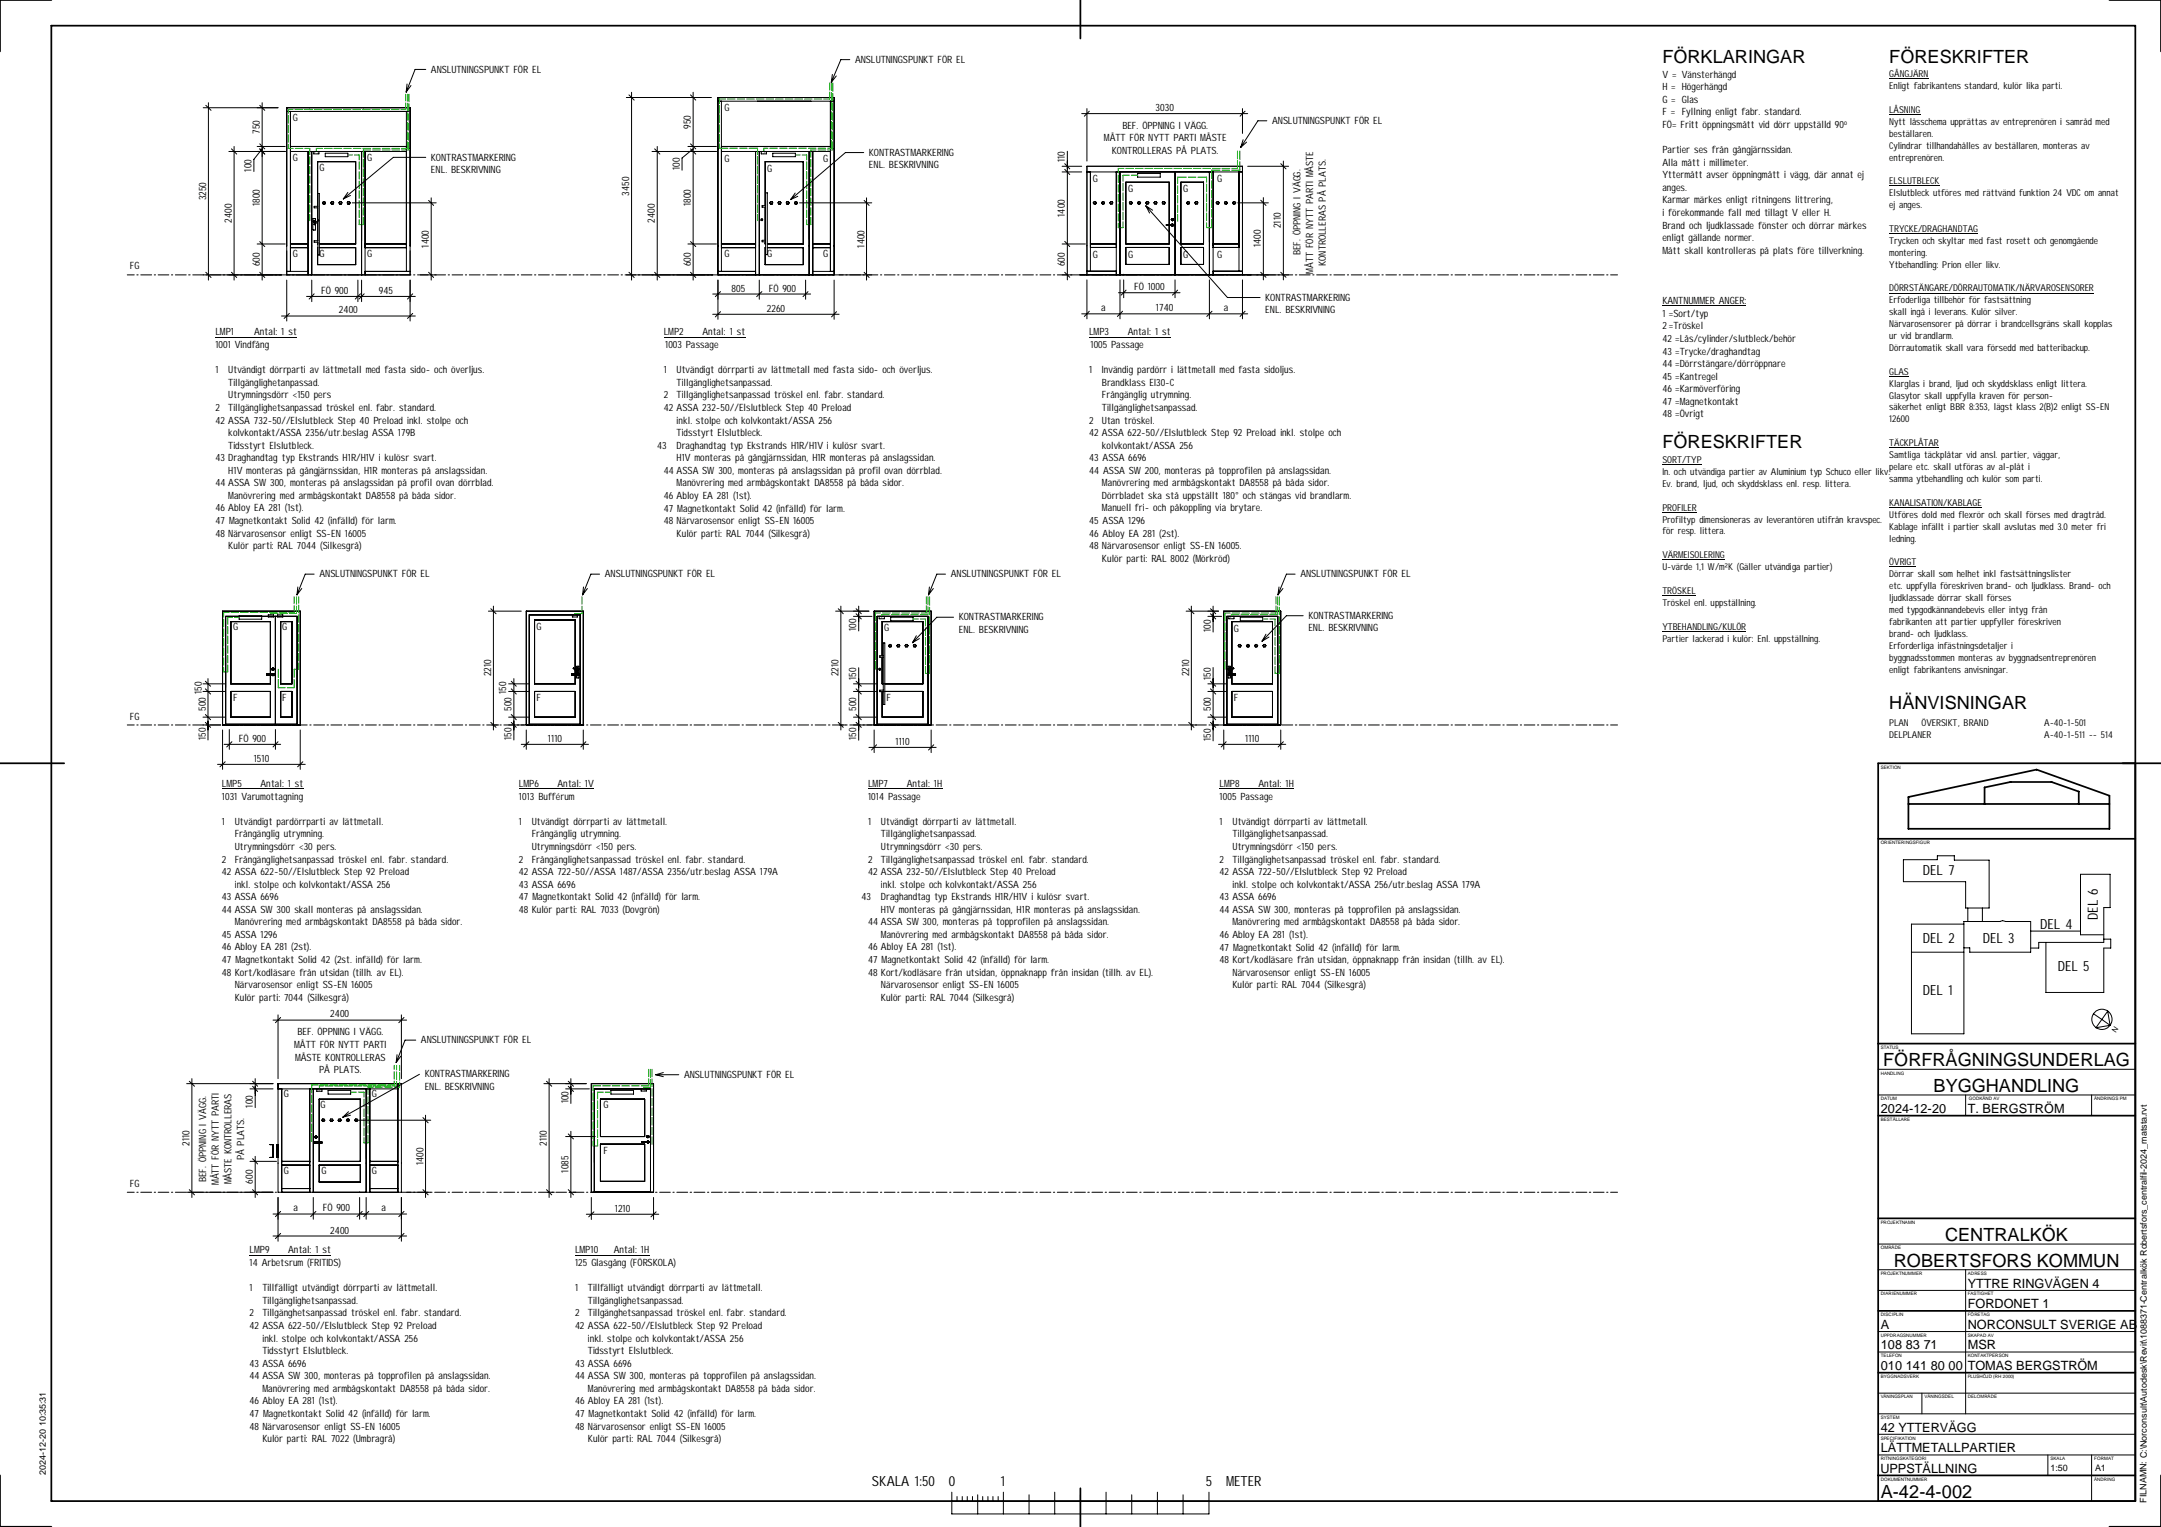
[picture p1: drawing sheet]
<svg xmlns="http://www.w3.org/2000/svg" width="841mm" height="594mm" viewBox="0 0 841 594" stroke-linecap="round" stroke-linejoin="round" font-family="sans-serif">
<defs><g id="words">
<g font-size="7.1">
<text x="646.9" y="24.5">FÖRKLARINGAR</text>
<text x="735.2" y="24.5">FÖRESKRIFTER</text>
<text x="646.9" y="174.2">FÖRESKRIFTER</text>
<text x="735.2" y="275.8">HÄNVISNINGAR</text>
<text x="732.9" y="414.9">FÖRFRÅGNINGSUNDERLAG</text>
<text x="752.5" y="424.9">BYGGHANDLING</text>
<text x="757" y="482.9">CENTRALKÖK</text>
<text x="737" y="492.8">ROBERTSFORS KOMMUN</text>
<text x="731.9" y="582.6">A-42-4-002</text>
</g>
<g font-size="5.5">
<text x="748.4" y="340.3">DEL 7</text>
<text x="816.4" y="357.9" transform="rotate(-90 816.4 357.9)">DEL 6</text>
<text x="794" y="361.5">DEL 4</text>
<text x="748.4" y="366.9">DEL 2</text>
<text x="771.7" y="366.9">DEL 3</text>
<text x="800.9" y="377.6">DEL 5</text>
<text x="748.4" y="387.1">DEL 1</text>
<text x="339.3" y="578.2">SKALA 1:50</text>
<text x="369.2" y="578.2">0</text>
<text x="389.6" y="578.2">1</text>
<text x="469.2" y="578.2">5</text>
<text x="477.2" y="578.2">METER</text>
</g>
<g font-size="5">
<text x="731.9" y="432.9">2024-12-20</text>
<text x="765.8" y="432.9">T. BERGSTRÖM</text>
<text x="765.8" y="500.9">YTTRE RINGVÄGEN 4</text>
<text x="765.8" y="508.9">FORDONET 1</text>
<text x="731.9" y="516.9">A</text>
<text x="765.8" y="516.9">NORCONSULT SVERIGE AB</text>
<text x="731.9" y="524.9">108 83 71</text>
<text x="765.8" y="524.9">MSR</text>
<text x="731.9" y="532.9">010 141 80 00</text>
<text x="765.8" y="532.9">TOMAS BERGSTRÖM</text>
<text x="731.9" y="556.9">42 YTTERVÄGG</text>
<text x="731.9" y="564.9">LÄTTMETALLPARTIER</text>
<text x="731.8" y="572.9">UPPSTÄLLNING</text>
</g>
<g font-size="3.9">
<text x="167.7" y="28.3">ANSLUTNINGSPUNKT FÖR EL</text>
<text x="332.7" y="24.5">ANSLUTNINGSPUNKT FÖR EL</text>
<text x="646.9" y="30.2">V =</text>
<text x="646.9" y="35.1">H =</text>
<text x="654.5" y="30.2">Vänsterhängd</text>
<text x="654.5" y="35.1">Högerhängd</text>
<text x="646.9" y="40">G =</text>
<text x="654.5" y="40">Glas</text>
<text x="114" y="47.2">G</text>
<text x="281.9" y="43.2">G</text>
<text x="449.7" y="43.3">3030</text>
<text x="646.9" y="44.9">F =</text>
<text x="654.5" y="44.9">Fyllning enligt fabr. standard.</text>
<text x="101.2" y="52.1" transform="rotate(-90 101.2 52.1)">750</text>
<text x="268.8" y="50.1" transform="rotate(-90 268.8 50.1)">950</text>
<text x="436.8" y="50.1">BEF. ÖPPNING I VÄGG.</text>
<text x="495" y="48.2">ANSLUTNINGSPUNKT FÖR EL</text>
<text x="646.9" y="49.8">FÖ= Fritt öppningsmått vid dörr uppställd 90</text>
<text x="429.6" y="55">MÅTT FÖR NYTT PARTI MÅSTE</text>
<text x="432.7" y="59.9">KONTROLLERAS PÅ PLATS.</text>
<text x="646.9" y="59.6">Partier ses från gångjärnssidan.</text>
<text x="114" y="62.5">G</text>
<text x="142.9" y="62.5">G</text>
<text x="167.7" y="62.5">KONTRASTMARKERING</text>
<text x="281.9" y="63">G</text>
<text x="320.3" y="63">G</text>
<text x="338.2" y="60.5">KONTRASTMARKERING</text>
<text x="338.2" y="65.4">ENL. BESKRIVNING</text>
<text x="414.4" y="63.2" transform="rotate(-90 414.4 63.2)">110</text>
<text x="646.9" y="64.5">Alla mått i millimeter.</text>
<text x="97.9" y="66.7" transform="rotate(-90 97.9 66.7)">100</text>
<text x="124.3" y="66.5">G</text>
<text x="167.7" y="67.4">ENL. BESKRIVNING</text>
<text x="264.6" y="66.2" transform="rotate(-90 264.6 66.2)">100</text>
<text x="298.6" y="66.8">G</text>
<text x="425.3" y="70.7">G</text>
<text x="473.6" y="70.7">G</text>
<text x="646.9" y="69.3">Yttermått avser öppningmått i vägg, där annat ej</text>
<text x="80.2" y="78" transform="rotate(-90 80.2 78)">3250</text>
<text x="244.9" y="76.1" transform="rotate(-90 244.9 76.1)">3450</text>
<text x="439" y="74.6">G</text>
<text x="460.4" y="74.6">G</text>
<text x="646.9" y="74.3">anges.</text>
<text x="101.2" y="80.2" transform="rotate(-90 101.2 80.2)">1800</text>
<text x="268.8" y="80.2" transform="rotate(-90 268.8 80.2)">1800</text>
<text x="646.9" y="79.2">Karmar märkes enligt ritningens littrering,</text>
<text x="90.2" y="86.6" transform="rotate(-90 90.2 86.6)">2400</text>
<text x="254.8" y="86.6" transform="rotate(-90 254.8 86.6)">2400</text>
<text x="414.4" y="84.3" transform="rotate(-90 414.4 84.3)">1400</text>
<text x="498.5" y="88.8" transform="rotate(-90 498.5 88.8)">2110</text>
<text x="646.9" y="84.1">i förekommande fall med tillagt V eller H.</text>
<text x="646.9" y="89">Brand och ljudklassade fönster och dörrar märkes</text>
<text x="646.9" y="93.8">enligt gällande normer.</text>
<text x="114" y="99.8">G</text>
<text x="124.3" y="99.8">G</text>
<text x="142.9" y="99.8">G</text>
<text x="166.9" y="96.4" transform="rotate(-90 166.9 96.4)">1400</text>
<text x="281.9" y="100.2">G</text>
<text x="298.6" y="100.2">G</text>
<text x="320.3" y="100.2">G</text>
<text x="336.4" y="96.4" transform="rotate(-90 336.4 96.4)">1400</text>
<text x="425.3" y="100.2">G</text>
<text x="439" y="100.2">G</text>
<text x="460.4" y="100.2">G</text>
<text x="473.6" y="100.2">G</text>
<text x="490.7" y="96.3" transform="rotate(-90 490.7 96.3)">1400</text>
<text x="506.1" y="99.3" transform="rotate(-90 506.1 99.3)">BEF. ÖPPNING I VÄGG.</text>
<text x="646.9" y="98.7">Mått skall kontrolleras på plats före tillverkning.</text>
<text x="50.5" y="104.7">FG</text>
<text x="101.2" y="103.6" transform="rotate(-90 101.2 103.6)">600</text>
<text x="268.8" y="103.6" transform="rotate(-90 268.8 103.6)">600</text>
<text x="414.4" y="103.5" transform="rotate(-90 414.4 103.5)">600</text>
<text x="511" y="106.5" transform="rotate(-90 511 106.5)">MÅTT FÖR NYTT PARTI MÅSTE</text>
<text x="516" y="103.4" transform="rotate(-90 516 103.4)">KONTROLLERAS PÅ PLATS.</text>
<text x="284.7" y="113.5">805</text>
<text x="299.2" y="113.5">FÖ 900</text>
<text x="441.4" y="112.9">FÖ 1000</text>
<text x="125" y="114.3">FÖ 900</text>
<text x="147.4" y="114.3">945</text>
<text x="492.4" y="116.9">KONTRASTMARKERING</text>
<text x="646.9" y="118.3">KANTNUMMER ANGER:</text>
<text x="131.9" y="121.9">2400</text>
<text x="298.5" y="121.2">2260</text>
<text x="428.5" y="121.1">a</text>
<text x="449.8" y="121.1">1740</text>
<text x="476.3" y="121.1">a</text>
<text x="492.4" y="121.8">ENL. BESKRIVNING</text>
<text x="646.9" y="123.2">1</text>
<text x="649.5" y="123.2">=Sort/typ</text>
<text x="83.8" y="130.5">LMP1</text>
<text x="98.9" y="130.5">Antal: 1 st</text>
<text x="258.3" y="130.5">LMP2</text>
<text x="273.4" y="130.5">Antal: 1 st</text>
<text x="423.8" y="130.5">LMP3</text>
<text x="438.9" y="130.5">Antal: 1 st</text>
<text x="646.9" y="128.1">2</text>
<text x="649.5" y="128.1">=Tröskel</text>
<text x="83.8" y="135.4">1001 Vindfång</text>
<text x="258.8" y="135.4">1003 Passage</text>
<text x="424.3" y="135.4">1005 Passage</text>
<text x="646.9" y="133">42</text>
<text x="646.9" y="137.9">43</text>
<text x="651.9" y="133">=Lås/cylinder/slutbleck/behör</text>
<text x="651.9" y="137.9">=Trycke/draghandtag</text>
<text x="646.9" y="142.7">44</text>
<text x="651.9" y="142.7">=Dörrstängare/dörröppnare</text>
<text x="83.8" y="145.1">1</text>
<text x="88.8" y="145.1">Utvändigt dörrparti av lättmetall med fasta sido- och överljus.</text>
<text x="258.3" y="145.2">1</text>
<text x="263.3" y="145.2">Utvändigt dörrparti av lättmetall med fasta sido</text>
<text x="340.1" y="145.2">-</text>
<text x="343.4" y="145.2">och överljus.</text>
<text x="423.8" y="145.1">1</text>
<text x="428.8" y="145.1">Invändig pardörr i lättmetall med fasta sidoljus.</text>
<text x="646.9" y="147.7">45</text>
<text x="651.9" y="147.7">=Kantregel</text>
<text x="88.8" y="150">Tillgänglighetanpassad.</text>
<text x="88.8" y="154.9">Utrymningsdörr &lt;150 pers</text>
<text x="258.3" y="154.9">2</text>
<text x="263.3" y="150">Tillgänglighetsanpassad.</text>
<text x="263.3" y="154.9">Tillgänglighetsanpassad tröskel enl. fabr. standard.</text>
<text x="428.8" y="150">Brandklass EI30</text>
<text x="428.8" y="154.9">Frångänglig utrymning.</text>
<text x="453.5" y="150">-</text>
<text x="455.3" y="150">C</text>
<text x="646.9" y="152.6">46</text>
<text x="651.9" y="152.6">=Karmöverföring</text>
<text x="83.8" y="159.9">2</text>
<text x="88.8" y="159.9">Tillgänglighetsanpassad tröskel enl. fabr. standard.</text>
<text x="258.3" y="159.9">42</text>
<text x="263.3" y="159.9">ASSA 232</text>
<text x="278.6" y="159.9">-</text>
<text x="280.4" y="159.9">50//Elslutbleck Step 40 Preload</text>
<text x="428.8" y="159.9">Tillgänglighetsanpassad.</text>
<text x="646.9" y="157.5">47</text>
<text x="651.9" y="157.5">=Magnetkontakt</text>
<text x="83.8" y="164.8">42 ASSA 732-50//Elslutbleck Step 40 Preload inkl. stolpe och</text>
<text x="263.3" y="164.8">inkl. stolpe och</text>
<text x="288.5" y="164.8">kolvkontakt/ASSA 256</text>
<text x="423.8" y="164.8">2</text>
<text x="428.8" y="164.8">Utan tröskel.</text>
<text x="646.9" y="162.4">48</text>
<text x="651.9" y="162.4">=Övrigt</text>
<text x="88.8" y="169.6">kolvkontakt/ASSA 2356/utr.beslag ASSA 179B</text>
<text x="263.3" y="169.7">Tidsstyrt Elslutbleck.</text>
<text x="423.8" y="169.6">42</text>
<text x="428.8" y="169.6">ASSA 622</text>
<text x="444.2" y="169.6">-</text>
<text x="445.9" y="169.6">50//Elslutbleck Step 92 Preload inkl. stolpe och</text>
<text x="83.8" y="179.4">43 Draghandtag typ Ekstrands H1R/H1V i kulösr svart.</text>
<text x="88.8" y="174.5">Tidsstyrt Elslutbleck.</text>
<text x="255.8" y="174.5">43</text>
<text x="263.3" y="174.5">Draghandtag typ Ekstrands H1R/H1V i kulösr svart.</text>
<text x="263.3" y="179.4">H1V monteras på gångjärnssidan, H1R monteras på anslagssidan.</text>
<text x="423.8" y="179.4">43 ASSA 6696</text>
<text x="428.8" y="174.5">kolvkontakt/ASSA 256</text>
<text x="88.8" y="184.3">H1V monteras på gångjärnssidan, H1R monteras på anslagssidan.</text>
<text x="258.3" y="184.3">44</text>
<text x="263.3" y="184.3">ASSA SW 300, monteras på anslagssidan på profil ovan dörrblad.</text>
<text x="423.8" y="184.3">44 ASSA SW 200, monteras på topprofilen på anslagssidan.</text>
<text x="83.8" y="189.2">44 ASSA SW 300, monteras på anslagssidan på profil ovan dörrblad.</text>
<text x="263.3" y="189.2">Manövrering med armbågskontakt DA8558 på båda sidor.</text>
<text x="428.8" y="189.2">Manövrering med armbågskontakt DA8558 på båda sidor.</text>
<text x="88.8" y="194.1">Manövrering med armbågskontakt DA8558 på båda sidor.</text>
<text x="258.3" y="194.1">46</text>
<text x="263.3" y="194.1">Abloy EA 281 (1st).</text>
<text x="428.8" y="194.1">Dörrbladet ska stå uppställt 180° och stängas vid brandlarm.</text>
<text x="83.8" y="199">46 Abloy EA 281 (1st).</text>
<text x="83.8" y="203.9">47 Magnetkontakt Solid 42 (infälld) för larm.</text>
<text x="258.3" y="199.1">47 Magnetkontakt Solid 42 (infälld) för larm.</text>
<text x="258.3" y="203.9">48</text>
<text x="263.3" y="203.9">Närvarosensor enligt SS</text>
<text x="301.5" y="203.9">-</text>
<text x="303.4" y="203.9">EN 16005</text>
<text x="423.8" y="203.9">45 ASSA 1296</text>
<text x="428.8" y="199">Manuell fri</text>
<text x="445.5" y="199">-</text>
<text x="448.8" y="199">och påkoppling via brytare.</text>
<text x="83.8" y="208.8">48 Närvarosensor enligt SS-EN 16005</text>
<text x="263.3" y="208.8">Kulör parti: RAL 7044 (Silkesgrå)</text>
<text x="423.8" y="208.8">46 Abloy EA 281 (2st).</text>
<text x="88.8" y="213.6">Kulör parti: RAL 7044 (Silkesgrå)</text>
<text x="423.8" y="213.6">48</text>
<text x="428.8" y="213.6">Närvarosensor enligt SS</text>
<text x="467.1" y="213.6">-</text>
<text x="468.9" y="213.6">EN 16005.</text>
<text x="428.8" y="218.5">Kulör parti: RAL 8002 (Mörkröd)</text>
<text x="124.3" y="224.6">ANSLUTNINGSPUNKT FÖR EL</text>
<text x="235.4" y="224.6">ANSLUTNINGSPUNKT FÖR EL</text>
<text x="370" y="224.6">ANSLUTNINGSPUNKT FÖR EL</text>
<text x="506.1" y="224.6">ANSLUTNINGSPUNKT FÖR EL</text>
<text x="90.7" y="245">G</text>
<text x="109.8" y="245">G</text>
<text x="208.8" y="245">G</text>
<text x="333.2" y="245.4" transform="rotate(-90 333.2 245.4)">100</text>
<text x="344.1" y="245.6">G</text>
<text x="373.1" y="241.3">KONTRASTMARKERING</text>
<text x="471.3" y="245.9" transform="rotate(-90 471.3 245.9)">100</text>
<text x="480.1" y="245.8">G</text>
<text x="509.2" y="240.7">KONTRASTMARKERING</text>
<text x="509.2" y="245.6">ENL. BESKRIVNING</text>
<text x="373.1" y="246.2">ENL. BESKRIVNING</text>
<text x="191.2" y="263.1" transform="rotate(-90 191.2 263.1)">2210</text>
<text x="326.3" y="263.1" transform="rotate(-90 326.3 263.1)">2210</text>
<text x="462.8" y="263.1" transform="rotate(-90 462.8 263.1)">2210</text>
<text x="78.5" y="269.9" transform="rotate(-90 78.5 269.9)">150</text>
<text x="196.9" y="269.9" transform="rotate(-90 196.9 269.9)">150</text>
<text x="333.2" y="264.5" transform="rotate(-90 333.2 264.5)">150</text>
<text x="471.3" y="264.5" transform="rotate(-90 471.3 264.5)">150</text>
<text x="90.7" y="272.9">F</text>
<text x="109.8" y="272.9">F</text>
<text x="208.8" y="272.9">F</text>
<text x="345" y="272.9">F</text>
<text x="480.1" y="272.9">F</text>
<text x="50.5" y="280">FG</text>
<text x="80.1" y="276.6" transform="rotate(-90 80.1 276.6)">500</text>
<text x="199.1" y="276.6" transform="rotate(-90 199.1 276.6)">500</text>
<text x="333.2" y="276.6" transform="rotate(-90 333.2 276.6)">500</text>
<text x="471.3" y="276.6" transform="rotate(-90 471.3 276.6)">500</text>
<text x="80.1" y="287.9" transform="rotate(-90 80.1 287.9)">150</text>
<text x="199.1" y="287.9" transform="rotate(-90 199.1 287.9)">150</text>
<text x="333.2" y="288" transform="rotate(-90 333.2 288)">150</text>
<text x="93" y="288.5">FÖ 900</text>
<text x="213.2" y="288.5">1110</text>
<text x="348.5" y="289.8">1110</text>
<text x="471.3" y="288.2" transform="rotate(-90 471.3 288.2)">150</text>
<text x="484.5" y="288.5">1110</text>
<text x="98.7" y="296.3">1510</text>
<text x="86.4" y="306.2">LMP5</text>
<text x="86.4" y="311.1">1031 Varumottagning</text>
<text x="101.4" y="306.2">Antal: 1 st</text>
<text x="201.9" y="306.2">LMP6</text>
<text x="201.9" y="311.1">1013 Bufférum</text>
<text x="217" y="306.2">Antal: 1V</text>
<text x="337.8" y="311.1">1014 Passage</text>
<text x="337.8" y="306.2">LMP7</text>
<text x="352.9" y="306.2">Antal: 1H</text>
<text x="474.6" y="306.2">LMP8</text>
<text x="474.6" y="311.1">1005 Passage</text>
<text x="489.7" y="306.2">Antal: 1H</text>
<text x="86.4" y="320.8">1</text>
<text x="91.4" y="320.8">Utvändigt pardörrparti av lättmetall.</text>
<text x="201.9" y="320.9">1</text>
<text x="206.9" y="320.9">Utvändigt dörrparti av lättmetall.</text>
<text x="337.8" y="320.8">1</text>
<text x="342.8" y="320.8">Utvändigt dörrparti av lättmetall.</text>
<text x="474.6" y="320.9">1</text>
<text x="479.6" y="320.9">Utvändigt dörrparti av lättmetall.</text>
<text x="91.4" y="325.7">Frångänglig utrymning.</text>
<text x="206.9" y="325.7">Frångänglig utrymning.</text>
<text x="342.8" y="325.7">Tillgänglighetsanpassad.</text>
<text x="479.6" y="325.7">Tillgänglighetsanpassad.</text>
<text x="86.4" y="335.5">2</text>
<text x="91.4" y="335.5">Frångänglighetsanpassad tröskel enl. fabr. standard.</text>
<text x="91.4" y="330.6">Utrymningsdörr &lt;30 pers.</text>
<text x="201.9" y="335.5">2</text>
<text x="206.9" y="335.5">Frångänglighetsanpassad tröskel enl. fabr. standard.</text>
<text x="206.9" y="330.6">Utrymningsdörr &lt;150 pers.</text>
<text x="337.8" y="335.5">2</text>
<text x="342.8" y="335.5">Tillgänglighetsanpassad tröskel enl. fabr. standard.</text>
<text x="342.8" y="330.6">Utrymningsdörr &lt;30 pers.</text>
<text x="474.6" y="335.5">2</text>
<text x="479.6" y="335.5">Tillgänglighetsanpassad tröskel enl. fabr. standard.</text>
<text x="479.6" y="330.6">Utrymningsdörr &lt;150 pers.</text>
<text x="86.4" y="340.4">42 ASSA 622-50//Elslutbleck Step 92 Preload</text>
<text x="201.9" y="340.4">42 ASSA 722-50//ASSA 1487/ASSA 2356/utr.beslag ASSA 179A</text>
<text x="337.8" y="340.4">42 ASSA 232-50//Elslutbleck Step 40 Preload</text>
<text x="474.6" y="340.4">42 ASSA 722-50//Elslutbleck Step 92 Preload</text>
<text x="91.4" y="345.3">inkl. stolpe och kolvkontakt/ASSA 256</text>
<text x="201.9" y="345.4">43 ASSA 6696</text>
<text x="342.8" y="345.3">inkl. stolpe och kolvkontakt/ASSA 256</text>
<text x="479.6" y="345.4">inkl. stolpe och kolvkontakt/ASSA 256/utr.beslag ASSA 179A</text>
<text x="86.4" y="350.2">43 ASSA 6696</text>
<text x="201.9" y="350.3">47 Magnetkontakt Solid 42 (infälld) för larm.</text>
<text x="335.3" y="350.2">43</text>
<text x="342.8" y="350.2">Draghandtag typ Ekstrands H1R/H1V i kulösr svart.</text>
<text x="474.6" y="350.3">43 ASSA 6696</text>
<text x="86.4" y="355.1">44 ASSA SW 300 skall monteras på anslagssidan.</text>
<text x="201.9" y="355.1">48 Kulör parti: RAL 7033 (Dovgrön)</text>
<text x="342.8" y="355.1">H1V monteras på gångjärnssidan, H1R monteras på anslagssidan.</text>
<text x="474.6" y="355.1">44 ASSA SW 300, monteras på topprofilen på anslagssidan.</text>
<text x="86.4" y="364.9">45 ASSA 1296</text>
<text x="91.4" y="360">Manövrering med armbågskontakt DA8558 på båda sidor.</text>
<text x="337.8" y="360">44 ASSA SW 300, monteras på topprofilen på anslagssidan.</text>
<text x="342.8" y="364.9">Manövrering med armbågskontakt DA8558 på båda sidor.</text>
<text x="474.6" y="364.9">46 Abloy EA 281 (1st).</text>
<text x="479.6" y="360">Manövrering med armbågskontakt DA8558 på båda sidor.</text>
<text x="86.4" y="369.7">46 Abloy EA 281 (2st).</text>
<text x="337.8" y="369.7">46 Abloy EA 281 (1st).</text>
<text x="474.6" y="369.8">47 Magnetkontakt Solid 42 (infälld) för larm.</text>
<text x="86.4" y="374.6">47 Magnetkontakt Solid 42 (2st. infälld) för larm.</text>
<text x="337.8" y="374.6">47 Magnetkontakt Solid 42 (infälld) för larm.</text>
<text x="474.6" y="374.7">48 Kort/kodläsare från utsidan, öppnaknapp från insidan (tillh. av EL).</text>
<text x="86.4" y="379.6">48 Kort/kodläsare från utsidan (tillh. av EL).</text>
<text x="337.8" y="379.6">48 Kort/kodläsare från utsidan, öppnaknapp från insidan (tillh. av EL).</text>
<text x="479.6" y="379.6">Närvarosensor enligt SS-EN 16005</text>
<text x="91.4" y="384.5">Närvarosensor enligt SS-EN 16005</text>
<text x="91.4" y="389.3">Kulör parti: 7044 (Silkesgrå)</text>
<text x="342.8" y="384.5">Närvarosensor enligt SS-EN 16005</text>
<text x="342.8" y="389.3">Kulör parti: RAL 7044 (Silkesgrå)</text>
<text x="479.6" y="384.5">Kulör parti: RAL 7044 (Silkesgrå)</text>
<text x="128.5" y="395.8">2400</text>
<text x="114.5" y="407.7">MÅTT FÖR NYTT PARTI</text>
<text x="115.7" y="402.8">BEF. ÖPPNING I VÄGG.</text>
<text x="163.8" y="405.8">ANSLUTNINGSPUNKT FÖR EL</text>
<text x="114.8" y="412.6">MÅSTE KONTROLLERAS</text>
<text x="124.2" y="417.4">PÅ PLATS.</text>
<text x="165.3" y="419.1">KONTRASTMARKERING</text>
<text x="266.2" y="419.3">ANSLUTNINGSPUNKT FÖR EL</text>
<text x="165.3" y="424">ENL. BESKRIVNING</text>
<text x="98.4" y="430.9" transform="rotate(-90 98.4 430.9)">100</text>
<text x="110.4" y="426.7">G</text>
<text x="124.7" y="431.1">G</text>
<text x="144.7" y="426.7">G</text>
<text x="221.2" y="429.3" transform="rotate(-90 221.2 429.3)">100</text>
<text x="234.9" y="431.2">G</text>
<text x="73.7" y="445.7" transform="rotate(-90 73.7 445.7)">2110</text>
<text x="212.8" y="445.7" transform="rotate(-90 212.8 445.7)">2110</text>
<text x="234.9" y="449.1">F</text>
<text x="95" y="451.4" transform="rotate(-90 95 451.4)">PÅ PLATS.</text>
<text x="164.8" y="453.2" transform="rotate(-90 164.8 453.2)">1400</text>
<text x="50.5" y="461.6">FG</text>
<text x="80.3" y="459.8" transform="rotate(-90 80.3 459.8)">BEF. ÖPPNING I VÄGG.</text>
<text x="85.2" y="461.1" transform="rotate(-90 85.2 461.1)">MÅTT FÖR NYTT PARTI</text>
<text x="90.1" y="460.8" transform="rotate(-90 90.1 460.8)">MÅSTE KONTROLLERAS</text>
<text x="98.4" y="460.4" transform="rotate(-90 98.4 460.4)">600</text>
<text x="110.4" y="456.7">G</text>
<text x="125.1" y="456.7">G</text>
<text x="144.7" y="456.7">G</text>
<text x="221.2" y="456.2" transform="rotate(-90 221.2 456.2)">1085</text>
<text x="114.2" y="471.3">a</text>
<text x="125.6" y="471.3">FÖ 900</text>
<text x="148.5" y="471.3">a</text>
<text x="239.3" y="471.4">1210</text>
<text x="128.5" y="479.9">2400</text>
<text x="97.1" y="487.6">LMP9</text>
<text x="112.2" y="487.6">Antal: 1 st</text>
<text x="223.8" y="487.6">LMP10</text>
<text x="238.8" y="487.6">Antal: 1H</text>
<text x="97.1" y="492.5">14 Arbetsrum (FRITIDS)</text>
<text x="223.8" y="492.5">125 Glasgång (FÖRSKOLA)</text>
<text x="97.1" y="502.3">1</text>
<text x="102.1" y="502.3">Tillfälligt utvändigt dörrparti av lättmetall.</text>
<text x="223.8" y="502.3">1</text>
<text x="228.8" y="502.3">Tillfälligt utvändigt dörrparti av lättmetall.</text>
<text x="102.1" y="507.2">Tillgänglighetsanpassad.</text>
<text x="228.8" y="507.2">Tillgänglighetsanpassad.</text>
<text x="97.1" y="512.1">2</text>
<text x="102.1" y="512.1">Tillgänghetsanpassad tröskel enl. fabr. standard.</text>
<text x="223.8" y="512.1">2</text>
<text x="228.8" y="512.1">Tillgänghetsanpassad tröskel enl. fabr. standard.</text>
<text x="97.1" y="517">42 ASSA 622-50//Elslutbleck Step 92 Preload</text>
<text x="102.1" y="521.9">inkl. stolpe och kolvkontakt/ASSA 256</text>
<text x="223.8" y="517">42 ASSA 622-50//Elslutbleck Step 92 Preload</text>
<text x="228.8" y="521.9">inkl. stolpe och kolvkontakt/ASSA 256</text>
<text x="102.1" y="526.8">Tidsstyrt Elslutbleck.</text>
<text x="228.8" y="526.8">Tidsstyrt Elslutbleck.</text>
<text x="97.1" y="531.7">43 ASSA 6696</text>
<text x="223.8" y="531.6">43 ASSA 6696</text>
<text x="97.1" y="536.5">44 ASSA SW 300, monteras på topprofilen på anslagssidan.</text>
<text x="223.8" y="536.5">44 ASSA SW 300, monteras på topprofilen på anslagssidan.</text>
<text x="102.1" y="541.4">Manövrering med armbågskontakt DA8558 på båda sidor.</text>
<text x="228.8" y="541.4">Manövrering med armbågskontakt DA8558 på båda sidor.</text>
<text x="97.1" y="546.4">46 Abloy EA 281 (1st).</text>
<text x="97.1" y="551.3">47 Magnetkontakt Solid 42 (infälld) för larm.</text>
<text x="223.8" y="546.4">46 Abloy EA 281 (1st).</text>
<text x="223.8" y="551.3">47 Magnetkontakt Solid 42 (infälld) för larm.</text>
<text x="97.1" y="556.2">48 Närvarosensor enligt SS-EN 16005</text>
<text x="223.8" y="556.2">48 Närvarosensor enligt SS-EN 16005</text>
<text x="102.1" y="561.1">Kulör parti: RAL 7022 (Umbragrå)</text>
<text x="228.8" y="561">Kulör parti: RAL 7044 (Silkesgrå)</text>
</g>
<g font-size="3.7">
<text x="735.2" y="30.1">GÅNGJÄRN</text>
<text x="735.2" y="34.7">Enligt fabrikantens standard, kulör lika parti.</text>
<text x="735.2" y="43.9">LÅSNING</text>
<text x="735.2" y="48.6">Nytt låsschema upprättas av entreprenören i samråd med</text>
<text x="735.2" y="53.2">beställaren.</text>
<text x="735.2" y="57.8">Cylindrar tillhandahålles av beställaren, monteras av</text>
<text x="735.2" y="62.5">entreprenören.</text>
<text x="735.2" y="71.7">ELSLUTBLECK</text>
<text x="735.2" y="76.4">Elslutbleck utföres med rättvänd funktion 24 VDC om annat</text>
<text x="735.2" y="81">ej anges.</text>
<text x="735.2" y="90.3">TRYCKE/DRAGHANDTAG</text>
<text x="735.2" y="94.9">Trycken och skyltar med fast rosett och genomgående</text>
<text x="735.2" y="99.5">montering.</text>
<text x="735.2" y="104.1">Ytbehandling: Prion eller likv.</text>
<text x="735.2" y="113.4">DÖRRSTÄNGARE/DÖRRAUTOMATIK/NÄRVAROSENSORER</text>
<text x="735.2" y="118">Erfoderliga tillbehör för fastsättning</text>
<text x="735.2" y="122.7">skall ingå i leverans. Kulör silver.</text>
<text x="735.2" y="127.3">Närvarosensorer på dörrar i brandcellsgräns skall kopplas</text>
<text x="735.2" y="131.9">ur vid brandlarm.</text>
<text x="735.2" y="136.6">Dörrautomatik skall vara försedd med batteribackup.</text>
<text x="735.2" y="145.8">GLAS</text>
<text x="735.2" y="150.5">Klarglas i brand, ljud och skyddsklass enligt littera.</text>
<text x="735.2" y="155.1">Glasytor skall uppfylla kraven för person-</text>
<text x="735.2" y="159.7">säkerhet enligt BBR 8:353, lägst klass 2(B)2 enligt SS-EN</text>
<text x="735.2" y="164.3">12600</text>
<text x="735.2" y="173.6">TÄCKPLÅTAR</text>
<text x="735.2" y="178.2">Samtliga täckplåtar vid ansl. partier, väggar,</text>
<text x="646.9" y="180.1">SORT/TYP</text>
<text x="646.9" y="184.7">In. och utvändiga partier av Aluminium typ Schuco eller likv.</text>
<text x="735.2" y="182.9">pelare etc. skall utföras av al-plåt i</text>
<text x="646.9" y="189.3">Ev. brand, ljud, och skyddsklass enl. resp. littera.</text>
<text x="735.2" y="187.5">samma ytbehandling och kulör som parti.</text>
<text x="735.2" y="196.8">KANALISATION/KABLAGE</text>
<text x="646.9" y="198.6">PROFILER</text>
<text x="646.9" y="203.3">Profiltyp dimensioneras av leverantören utifrån kravspec.</text>
<text x="735.2" y="201.4">Utföres dold med flexrör och skall förses med dragtråd.</text>
<text x="646.9" y="207.9">för resp. littera.</text>
<text x="735.2" y="206">Kablage infällt i partier skall avslutas med 3.0 meter fri</text>
<text x="735.2" y="210.7">ledning.</text>
<text x="646.9" y="217.2">VÄRMEISOLERING</text>
<text x="646.9" y="221.7">U-värde 1,1 W/m²K (Gäller utvändiga partier)</text>
<text x="735.2" y="219.9">ÖVRIGT</text>
<text x="735.2" y="224.5">Dörrar skall som helhet inkl fastsättningslister</text>
<text x="646.9" y="231.1">TRÖSKEL</text>
<text x="735.2" y="229.2">etc. uppfylla föreskriven brand- och ljudklass. Brand- och</text>
<text x="735.2" y="233.8">ljudklassade dörrar skall förses</text>
<text x="646.9" y="235.6">Tröskel enl. uppställning.</text>
<text x="735.2" y="238.4">med typgodkännandebevis eller intyg från</text>
<text x="646.9" y="244.9">YTBEHANDLING/KULÖR</text>
<text x="735.2" y="243.1">fabrikanten att partier uppfyller föreskriven</text>
<text x="646.9" y="249.6">Partier lackerad i kulör: Enl. uppställning.</text>
<text x="735.2" y="247.7">brand- och ljudklass.</text>
<text x="735.2" y="252.3">Erforderliga infästningsdetaljer i</text>
<text x="735.2" y="257">byggnadsstommen monteras av byggnadsentreprenören</text>
<text x="735.2" y="261.6">enligt fabrikantens anvisningar.</text>
<text x="735.2" y="282.4">PLAN</text>
<text x="735.2" y="287.1">DELPLANER</text>
<text x="747.8" y="282.4">ÖVERSIKT, BRAND</text>
<text x="795.5" y="282.4">A-40-1-501</text>
<text x="795.5" y="287.1">A-40-1-511 -- 514</text>
</g>
<g font-size="3.5">
<text x="17.9" y="573.8" transform="rotate(-90 17.9 573.8)">2024-12-20 10:35:31</text>
<text x="798" y="572.3">1:50</text>
<text x="815.3" y="572.3">A1</text>
<text x="835.4" y="584.5" transform="rotate(-90 835.4 584.5)">FILNAMN: C:\Norconsult\Autodesk\Revit\1088371-Centralkök Robertsfors_centralfil-2024_matsta.rvt</text>
</g>
<text font-size="2.8" x="823.4" y="401.7" transform="rotate(-56 823.4 401.7)">N</text>
<text font-size="2.6" x="717.7" y="48.6">o</text>
<g font-size="1.8">
<text x="731.9" y="299">SEKTION</text>
<text x="731.9" y="328.3">ORIENTERINGSFIGUR</text>
<text x="731.9" y="407.9">STATUS</text>
<text x="731.9" y="418">HANDLING</text>
<text x="731.9" y="428">DATUM</text>
<text x="766.2" y="428">GODKÄND AV</text>
<text x="815" y="428">ÄNDRINGS PM</text>
<text x="731.9" y="435.9">BESTÄLLARE</text>
<text x="731.9" y="476">PROJEKTNAMN</text>
<text x="731.9" y="486">OMRÅDE</text>
<text x="731.9" y="496">PROJEKTNUMMER</text>
<text x="765.8" y="496">ADRESS</text>
<text x="731.9" y="503.9">DIARIENUMMER</text>
<text x="765.8" y="503.9">FASTIGHET</text>
<text x="731.9" y="512">DISCIPLIN</text>
<text x="765.8" y="512">FÖRETAG</text>
<text x="731.9" y="519.9">UPPDRAGSNUMMER</text>
<text x="765.8" y="519.9">SKAPAD AV</text>
<text x="731.9" y="528">TELEFON</text>
<text x="765.8" y="528">KONTAKTPERSON</text>
<text x="731.9" y="535.9">BYGGNADSVERK</text>
<text x="765.8" y="535.9">PLUSHÖJD (RH 2000)</text>
<text x="731.9" y="544">VÅNINGSPLAN</text>
<text x="749" y="544">VÅNINGSDEL</text>
<text x="765.8" y="544">DELOMRÅDE</text>
<text x="731.9" y="551.9">SYSTEM</text>
<text x="731.9" y="560">SPECIFIKATION</text>
<text x="731.9" y="567.9">RITNINGSKATEGORI</text>
<text x="798" y="567.9">SKALA</text>
<text x="815" y="567.9">FORMAT</text>
<text x="731.9" y="576">DOKUMENTNUMMER</text>
<text x="815" y="576">ÄNDRING</text>
</g>
</g></defs>
<path d="M125.6 78.9h1.1v.6h-1.1zM128.8 78.9h1.1v.6h-1.1zM132 78.9h1.1v.6h-1.1zM135.2 78.9h1.1v.6h-1.1z" fill="#000"/>
<path d="M122.3 75.3h2v23.9h-2z" fill="#fff"/>
<path d="M122.9 58.9l-.8 .8M124.1 59.1l-.7 .8" fill="none" stroke="#9d9d9d" stroke-width=".39"/>
<g fill="none" stroke="#000" stroke-width=".39">
<path d="M111.6 41.9h48v65h-48zM111.6 43.3h48M113 43.3v62.3M113 57h45.2M113 58.9h45.2M119.9 58.9v48M121.3 58.9v48M122.1 58.9v1h2v-1M126.6 59.6h8.8v1.4h-8.8zM140.7 58.9v48M142.1 58.9v48M158.2 43.3v62.3"/>
<path d="M123.7 75.3h.6v23.9h-.6M125.5 78.9l.3-.5h.6l.3 .5M125.5 78.9l.3 .6h.6l.3-.6M125.5 78.9h1.2M128.7 78.9l.3-.5h.6l.3 .5M128.7 78.9l.3 .6h.6l.3-.6M128.7 78.9h1.2M131.9 78.9l.3-.5h.6l.3 .5M131.9 78.9l.3 .6h.6l.3-.6M131.9 78.9h1.2M135.1 78.9l.3-.5h.6l.3 .5M135.1 78.9l.3 .6h.6l.3-.6"/>
<path d="M135.1 78.9h1.2M113 96.4h6.9M113 94.9h6.9M121.8 85h1l-.2 4.5-.8-.3zM121.9 85.9l.4-.2 .3 .6-.3 .2zM122.5 86.8l-.3 .4 .2 .3 .5-.4M123.4 86l-.7 .7M123.5 85.9l.4-.4 .2 .3-.3 .3M123.6 96.4h.1M123.6 94.9h.1M123.6 86.3l-.7 .7M123.7 80.3h-1.4v.6h1.4"/>
<path d="M123.7 93.6h-1.4v.6h1.4M124.3 94.9h14.1v-32h-14.8v40.1h14.8v-6.6h-14.1M142.1 96.4h16.1M142.1 94.9h16.1M111.6 105.6h8.3M120.6 106.8v.1M139.3 106.8v.1M142.1 105.6h17.5"/>
</g>
<g fill="none" stroke="#00a600" stroke-width=".39">
<path d="M157.9 36.7v2.6M158.7 36.7v2.7M159.2 36.7v2.9M112.2 44.9v3M112.2 48.7v2.9M112.2 52.4v3M112.2 56.1v1.6h1.9M114 42.6h-1.8v1.5M114.8 42.6h3.1M114.9 57.7h3M118.5 42.6h3.1M118.6 57.7h2v2.5"/>
<path d="M122.3 42.6h3M125.5 57.7h-2.4v1.2M126.1 42.6h2.9M126.2 57.7h3.1M129.8 42.6h3M130 57.7h3M133.6 42.6h3M133.8 57.7h2.9M137.3 42.6h3M137.5 57.7h3M141.1 42.6h3M141.2 57.7h3.1"/>
<path d="M144.3 58.3h-2.9v2.9M144.8 42.6h3M145 58.3h3M145 57.7h3M148.6 42.6h3M148.8 58.3h3M148.8 57.7h2.9M152.3 42.6h3M152.5 58.3h3M152.5 57.7h3M157.9 40v2.6h-1.9M158.7 55.1v2.6h-2.5"/>
<path d="M158.7 40.1v3M158.7 43.9v2.9M158.7 47.6v3M158.7 51.3v3.1M159.2 55.4v2.9h-2.9M159.2 40.4v3M159.2 44.2v3M159.2 47.9v3M159.2 51.6v3.1M120.6 60.9v3M120.6 64.7v2.9M120.6 68.4v3"/>
<path d="M120.6 72.1v3.1M120.6 75.9v3M120.6 79.7v2.9M135.4 60.3h1.8M137.9 60.3h1.9v1.9M139.8 62.9v3.1M139.8 66.7v3M139.8 70.4v3M139.8 74.2v3M139.8 78v2.9M141.4 62v3M141.4 65.7v3"/>
<path d="M141.4 69.5v3M141.4 73.2v3M141.4 77v3M120.6 83.4v2.5M139.8 81.7v3M141.4 80.8v2.9M141.4 84.5v2.9h-1.6v-2"/>
</g>
<path d="M140.7 81.5v12.1" fill="none" stroke="#000" stroke-width=".42"/>
<g fill="#fff">
<path d="M316.3 96.4h6.9v9.2h-6.9z"/>
<path d="M279.4 37.9h15.4v1.5h-15.4z"/>
<path d="M316.3 105.6h8.3v1.3h-8.3z"/>
<path d="M279.4 95.7h1.4v9.9h-1.4z"/>
<path d="M323.2 39.4h1.4v18.5h-1.4z"/>
<path d="M280.8 39.4h42.4v17.6h-42.4z"/>
<path d="M279.4 39.4h1.4v18.5h-1.4z"/>
<path d="M323.2 57.9h1.4v37.8h-1.4z"/>
<path d="M315.6 57h7.6v1.9h-7.6z"/>
<path d="M316.3 58.9h6.9v36h-6.9z"/>
<path d="M279.4 57.9h1.4v37.8h-1.4z"/>
<path d="M323.2 95.7h1.4v9.9h-1.4z"/>
<path d="M316.3 94.9h6.9v1.5h-6.9z"/>
</g>
<path d="M299.6 78.9h1.1v.6h-1.1zM302.9 78.9h1.1v.6h-1.1zM306.1 78.9h1.1v.6h-1.1zM309.3 78.9h1.1v.6h-1.1z" fill="#000"/>
<g fill="#fff">
<path d="M280.8 96.4h13.2v9.2h-13.2z"/>
<path d="M280.8 58.9h13.2v36h-13.2z"/>
<path d="M294.8 37.9h20.8v1.5h-20.8z"/>
<path d="M280.8 57h14v1.9h-14z"/>
<path d="M279.4 105.6h14.6v1.3h-14.6z"/>
<path d="M295.5 58.9h19.4v48h-19.4z"/>
<path d="M297.8 62.9h14.8v32h-14.8z"/>
<path d="M297.8 96.4h14.8v6.6h-14.8z"/>
<path d="M294.8 57h20.8v1.9h-20.8z"/>
<path d="M315.6 37.9h9v1.5h-9z"/>
<path d="M314.9 58.9h1.4v36.8h-1.4z"/>
<path d="M314.9 95.7h1.4v11.2h-1.4z"/>
<path d="M294 58.9h1.5v36.8h-1.5z"/>
<path d="M294 95.7h1.5v11.2h-1.5z"/>
<path d="M280.8 94.9h13.2v1.5h-13.2z"/>
<path d="M296.6 75h2v24.1h-2z"/>
</g>
<path d="M296.6 58.9l-.4 .4M298 58.9l-.9 1" fill="none" stroke="#9d9d9d" stroke-width=".39"/>
<g fill="none" stroke="#000" stroke-width=".39">
<path d="M279.4 37.9h45.2v69h-45.2zM279.4 39.4h45.2M280.8 39.4v66.2M323.2 39.4v66.2M280.8 57h42.4M280.8 58.9h42.4M294 58.9v48M295.5 58.9v48M296.2 58.9v1h2.1v-1M300.7 59.6h8.8v1.4h-8.8zM314.9 58.9v48M316.3 58.9v48"/>
<path d="M297.9 75h.7v24.1h-.7zM299.6 78.9l.3-.5h.6l.2 .5M299.6 78.9l.3 .6h.6l.2-.6M299.6 78.9h1.1M302.8 78.9l.3-.5h.6l.3 .5M302.8 78.9l.3 .6h.6l.3-.6M302.8 78.9h1.2M306 78.9l.2-.5h.6l.4 .5M306 78.9l.2 .6h.6l.4-.6M306 78.9h1.2M309.2 78.9l.3-.5h.5l.4 .5M309.2 78.9l.3 .6h.5l.4-.6"/>
<path d="M309.2 78.9h1.2M280.8 96.4h13.2M280.8 94.9h13.2M296.2 85.3l.4-.2 .2 .4-.2 .4-.4-.1zM297.8 94.1l.1 .8M297.8 80v-17.1h14.8v32h-14M297.8 80.6v12.9M297.9 80h-1.3v.6h1.3M297.9 93.5h-1.3v.6h1.3M297.9 96.4l-.1 6.6h14.8v-6.6h-14M316.3 96.4h6.9M316.3 94.9h6.9"/>
<path d="M279.4 105.6h14.6M290.5 106.8v.1M313.5 106.8v.1M316.3 105.6h8.3"/>
</g>
<g fill="none" stroke="#00a600" stroke-width=".39">
<path d="M282.4 38.5h-2.4v1.7M283 38.5h3.1M286.9 38.5h2.9M290.6 38.5h2.9M294.3 38.5h3M298.1 38.5h3M301.8 38.5h3M305.6 38.5h3M309.3 38.5h3M313.1 38.5h3M316.8 38.5h3.1M322.9 35.8v2.7h-2.4"/>
<path d="M322.9 32.3v2.8M323.6 32.3v2.9M323.6 36v2.9M323.6 39.7v3.1M324.1 32.3v3.3M324.1 36.3v3.1M280 41v3M280 44.7v3.1M280 48.5v3M280 52.2v3M280 56v1.7h3.3M284 57.7h3"/>
<path d="M287.8 57.7h2.9M291.5 57.7h3.3v2.4M298.9 57.7h-1.6v1.2M299.6 57.7h3M303.4 57.7h2.9M307.1 57.7h2.9M310.8 57.7h3.1M314.6 57.7h3M317.6 58.3h-2v2.9M318.3 58.3h3.1M318.3 57.7h3M323.6 54.7v3h-1.5"/>
<path d="M323.6 43.5v3M323.6 47.2v3M323.6 51v3M324.1 40v3.1M324.1 43.9v2.9M324.1 47.6v2.9M324.1 51.3v3.1M324.1 55.1v3.2h-2M294.8 60.9v2.9M294.8 64.6v3M294.8 68.4v3M294.8 72.1v3"/>
<path d="M294.8 75.9v3M294.8 79.7v2.9M309.5 60.3h1.9M312.2 60.3h1.7v1.9M313.9 62.9v3.1M313.9 66.7v3M313.9 70.4v3M313.9 74.2v3M313.9 78v2.9M315.6 62v3M315.6 65.7v3M315.6 69.5v3"/>
<path d="M315.6 73.2v3M315.6 77v3M294.8 83.4v2.5M313.9 81.7v3M315.6 84.5v2.9h-1.7v-2M315.6 80.8v2.9"/>
</g>
<path d="M314.9 81.2v11.9" fill="none" stroke="#000" stroke-width=".42"/>
<g fill="#fff">
<path d="M476.2 237.7h22.2v44.3h-22.2z"/>
<path d="M204.8 237.7h22.2v44.3h-22.2z"/>
<path d="M86.6 237.7h30.2v44.3h-30.2z"/>
<path d="M340.2 237.7h22.2v44.3h-22.2z"/>
</g>
<path d="M345.8 251.2h1.2v.6h-1.2zM349 251.2h1.2v.6h-1.2zM352.2 251.2h1.2v.6h-1.2zM355.4 251.2h1.2v.6h-1.2zM481.8 251.2h1.2v.6h-1.2zM485.1 251.2h1.1v.6h-1.1zM488.3 251.2h1.2v.6h-1.2zM491.5 251.2h1.2v.6h-1.2z" fill="#000"/>
<g fill="#fff">
<path d="M230.1 421.6h24.2v42.2h-24.2z"/>
<path d="M342.4 250.1h1.9v24h-1.9z"/>
</g>
<g fill="none" stroke="#000" stroke-width=".39">
<path d="M423 66.9h60.5M424.3 66.9v38.6M425.5 78.9l.3-.5h.6l.3 .5M425.5 78.9l.3 .5h.6l.3-.5M425.5 78.9h1.2M428.7 78.9l.3-.5h.6l.3 .5M428.7 78.9l.3 .5h.6l.3-.5M428.7 78.9h1.2M431.9 78.9l.3-.5h.6l.3 .5M431.9 78.9l.3 .5h.6l.3-.5M431.9 78.9h1.2M434.4 66.9v40"/>
<path d="M435.9 66.9v40M439.5 78.9l.3-.5h.6l.3 .5M439.5 78.9l.3 .5h.6l.3-.5M439.5 78.9h1.2M442.7 78.9l.3-.5h.6l.3 .5M442.7 78.9l.3 .5h.6l.3-.5M442.7 78.9h1.2M442.7 67.5h8.8v1.4h-8.8zM445.9 78.9l.3-.5h.6l.3 .5M445.9 78.9l.3 .5h.6l.3-.5M445.9 78.9h1.2M449.1 78.9l.3-.5h.6l.3 .5"/>
<path d="M449.1 78.9l.3 .5h.6l.3-.5M449.1 78.9h1.2M452.3 78.9l.2-.5h.7l.3 .5M452.3 78.9l.2 .5h.7l.3-.5M452.3 78.9h1.2M457.3 66.9v40M459.6 70.9h8.8v24h-8.8zM461.8 78.9l.3-.5h.6l.3 .5M461.8 78.9l.3 .5h.6l.3-.5M461.8 78.9h1.2M465 78.9l.2-.5h.7l.3 .5M465 78.9l.2 .5h.7l.3-.5"/>
<path d="M465 78.9h1.2M470.7 66.9v40M472.1 66.9v40M473.3 78.9l.3-.5h.6l.3 .5M473.3 78.9l.3 .5h.6l.3-.5M473.3 78.9h1.2M476.5 78.9l.3-.5h.6l.3 .5M476.5 78.9l.3 .5h.6l.3-.5M476.5 78.9h1.2M479.7 78.9l.3-.5h.6l.3 .5M479.7 78.9l.3 .5h.6l.3-.5M479.7 78.9h1.2"/>
<path d="M482.2 66.9v38.6M424.3 96.3h10.1M424.3 94.9h10.1M438.2 96.3h16.8v6.6h-16.8zM455 87.4v-16.5h-16.8v24h16.8v-7.2M455.8 85.3l.5-.3 .4 .4a.43 .43 0 0 1-.5 .5 .43 .43 0 0 1-.4-.6zM455.9 87.4l.5-.3 .3 .4-.3 .5-.5-.3M456.1 87.9h.1M456.1 85.1h.1M456.4 87.7h.1M456.4 87.4h.1M456.4 85.1h.1"/>
<path d="M456.4 87.6h.1M456.4 87.5h.1M456.4 87.4h-2.5v.3h2.5M456.4 87.4v.3M456.6 85.3h.1M459.6 96.3h8.8v6.6h-8.8zM472.1 96.3h10.1M472.1 94.9h10.1M49.5 106.9h2.7M53.3 106.9h.5M54.8 106.9h4.2M60 106.9h.5"/>
<path d="M61.6 106.9h4.1M66.7 106.9h.5M68.2 106.9h4.3M73.4 106.9h.6M75 106.9h4.2M80.2 106.9h.5M81.7 106.9h4.2M86.9 106.9h.6M88.4 106.9h4.2M93.6 106.9h.5M95.2 106.9h4.2M100.3 106.9h.6"/>
<path d="M101.9 106.9h4.2M107.1 106.9h.5M108.6 106.9h4.3M113.8 106.9h.6M115.3 106.9h4.2M120.6 106.9h.5M122.1 106.9h4.2M127.3 106.9h.5M128.8 106.9h4.2M134 106.9h.5M135.6 106.9h4.1M140.7 106.9h.6"/>
<path d="M142.2 106.9h4.3M147.5 106.9h.5M149 106.9h4.2M154.2 106.9h.5M155.7 106.9h4.2M161 106.9h.5M162.5 106.9h4.1M167.6 106.9h.5M169.2 106.9h4.2M174.4 106.9h.5M175.9 106.9h4.2M181.1 106.9h.5"/>
<path d="M182.6 106.9h4.3M187.9 106.9h.5M189.4 106.9h4.1M194.6 106.9h.5M196.1 106.9h4.2M201.3 106.9h.5M202.9 106.9h4.1M208 106.9h.5M209.6 106.9h4.2M214.8 106.9h.5M216.3 106.9h4.2M221.5 106.9h.5"/>
<path d="M223 106.9h4.2M228.3 106.9h.5M229.8 106.9h4.1M234.9 106.9h.6M236.5 106.9h4.2M241.7 106.9h.5M243.2 106.9h4.2M248.4 106.9h.5M249.9 106.9h4.3M255.1 106.9h.6M256.7 106.9h4.2M261.9 106.9h.5"/>
<path d="M263.4 106.9h4.2M268.6 106.9h.6M270.1 106.9h4.2M275.3 106.9h.5M276.9 106.9h4.2M282 106.9h.6M283.5 106.9h4.3M288.8 106.9h.5M290.3 106.9h4.3M295.5 106.9h.6M297 106.9h4.2M302.3 106.9h.5"/>
<path d="M303.8 106.9h4.2M308.9 106.9h.6M310.5 106.9h4.2M315.7 106.9h.5M317.2 106.9h4.2M322.4 106.9h.6M323.9 106.9h4.3M329.2 106.9h.5M330.7 106.9h4.2M335.9 106.9h.5M337.4 106.9h4.2M342.6 106.9h.6"/>
<path d="M344.2 106.9h4.1M349.3 106.9h.5M350.9 106.9h4.2M356.1 106.9h.5M357.6 106.9h4.2M362.8 106.9h.5M364.3 106.9h4.3M369.6 106.9h.5M371.1 106.9h4.1M376.3 106.9h.5M377.8 106.9h4.2M383 106.9h.5"/>
<path d="M384.6 106.9h4.1M389.7 106.9h.5M391.2 106.9h4.3M396.5 106.9h.5M398 106.9h4.2M403.2 106.9h.5M404.7 106.9h4.2M410 106.9h.5M411.5 106.9h4.1M416.6 106.9h.6M418.2 106.9h71.4M423 106.9v-42.2h60.5v42.2"/>
<path d="M423 105.5h11.4M437.3 106.7v.2M472.1 105.5h11.4M490.6 106.9h.6M492.2 106.9h4.2M497.4 106.9h.5M498.9 106.9h4.2M504.1 106.9h.6M505.6 106.9h4.3M510.9 106.9h.5M512.4 106.9h4.2M517.6 106.9h.5"/>
<path d="M519.1 106.9h4.2M524.3 106.9h.5M525.9 106.9h4.1M531 106.9h.5M532.6 106.9h4.2M537.8 106.9h.5M539.3 106.9h4.2M544.5 106.9h.5M546 106.9h4.2M551.3 106.9h.5M552.8 106.9h4.1M558 106.9h.5"/>
<path d="M559.5 106.9h4.2M564.7 106.9h.5M566.3 106.9h4.1M571.4 106.9h.5M572.9 106.9h4.3M578.2 106.9h.5M579.7 106.9h4.2M584.9 106.9h.5M586.4 106.9h4.2M591.7 106.9h.5M593.2 106.9h4.1M598.3 106.9h.5"/>
<path d="M599.9 106.9h4.2M605 106.9h.6M606.6 106.9h4.2M611.8 106.9h.5M613.3 106.9h4.3M618.5 106.9h.6M620.1 106.9h4.1M625.3 106.9h.5M626.8 106.9h2.7M93 239.5h8.9v1.4h-8.9zM104.4 239.2h2v.8h-2zM107.2 239.8v42"/>
<path d="M108 239.2h2.1v.8h-2.1zM222.8 239.2v.8h1.9v-.8M342.1 239.8v.9h2.1v-.9M478.2 239.8v.9h2v-.9M89.8 241.8h15.4v24.2h-15.4zM109.2 241.8h4.4v24.2h-4.4zM208 241.2h15.9v24.8h-15.9zM343.3 255.7v10.3h.4M343.3 255.1v-13.3h15.9v24.2h-14.9M343.7 250.1h.6v24h-.6zM343.7 255.1h-1.3v.6h1.3M345.8 251.2l.3-.5h.6l.3 .5"/>
<path d="M345.8 251.2l.3 .5h.6l.3-.5M345.8 251.2h1.2M346.6 240.1h8.7v1.4h-8.7zM349 251.2l.3-.5h.6l.3 .5M349 251.2l.3 .5h.6l.3-.5M349 251.2h1.2M352.2 251.2l.3-.5h.6l.3 .5M352.2 251.2l.3 .5h.6l.3-.5M352.2 251.2h1.2M355.4 251.2l.3-.5h.6l.3 .5M355.4 251.2l.3 .5h.6l.3-.5M355.4 251.2h1.2"/>
<path d="M479.4 241.8h15.8v24.2h-15.8zM481.8 251.2l.4-.5h.6l.2 .5M481.8 251.2l.4 .5h.6l.2-.5M481.8 251.2h1.2M482.7 240.1h8.7v1.4h-8.7zM485.1 251.2l.3-.5h.6l.2 .5M485.1 251.2l.3 .5h.6l.2-.5M485.1 251.2h1.1M488.3 251.2l.2-.5h.6l.4 .5M488.3 251.2l.2 .5h.6l.4-.5M488.3 251.2h1.2M491.5 251.2l.2-.5h.6l.4 .5"/>
<path d="M491.5 251.2l.2 .5h.6l.4-.5M491.5 251.2h1.2M89.8 269h15.4v10h-15.4zM105.9 260.1l.1 .6M105.9 262.1l.7 .1v.4l-.6 .2zM105.9 260.1h.7v.4l-.5 .2M105.9 262.6v.1M105.9 262.6h.1M105.9 262.1h.1M105.9 260.1h.1M106 260.7h.1M106 262.5h.1"/>
<path d="M106 262.5l.1 .1M106.1 262.6h.1M106.1 262.3h.1M106.2 262.2l-.1 .4M106.3 262.2v.1M106.3 262.6h.1M106.3 262.2h.1M106.3 262.2h-2.5v.4h2.6l-.1-.3M106.3 262.3h.1M106.4 262.1h.1M106.4 262.5h.1M106.5 262.1h.1"/>
<path d="M109.2 269h4.4v10h-4.4zM208 269h15.9v10h-15.9zM223.5 260.5l.7 .7M223.6 260.1l-.3-.3-.3 .2 .4 .4M223.8 260.2l.7 .7M224.4 262.2v-3h.7l.2 4.5h-.9v-1.1M224.5 260.1l.5-.2 .2 .6-.6 .2zM224.5 262.2l.5-.2 .2 .6-.6 .2zM224.5 262.1h.1M224.6 262.5h.1M224.6 261l.4 .5-.3 .2-.4-.4M224.7 262.3h.1"/>
<path d="M224.7 262.3l-.1 .3M224.7 262.6h.1M224.8 262.2l-.1 .1M224.9 262.2h.1M224.9 262.6h.1M224.9 262.2h-2.5v.4h2.6v-.3M224.9 262.2l.1 .1M225 262.3h.1M225 262.6h.1M225 260.7h.1M225 262.1h.1M225 262.5h.1"/>
<path d="M225.1 262.1h.1M342.1 260.1h.6v.4l-.3 .3zM343.7 268.5h-1.3v.6h1.3M344.3 269h14.9v10h-15.9v-9.9M478 260.1l.5-.2 .3 .6-.6 .2zM478.1 262.1h.1M478.1 262.1h.6M478.1 262.1l.1 .7 .6-.2-.1-.5M478.2 262.5h.1M478.2 262.3l2.6-.1v.4h-2.6zM478.3 262.3h.1M478.3 262.6h.1"/>
<path d="M478.5 262.6h.1M478.5 262.2h.1M478.5 262.2v.1M478.5 260.7h.1M478.5 262.3h.1M478.6 262.5h.1M478.6 262.3l-.1 .3M478.6 261l-.3 .5 .2 .2 .5-.4M478.7 262.1h.1M478.9 262.2v-3h-.8l-.2 4.5h1v-1.1M479.4 269h15.8v10h-15.8zM479.5 260.2l-.7 .7"/>
<path d="M479.6 260.1l.4-.3 .2 .2-.3 .4M479.7 260.5l-.7 .7M49.5 282h2.7M53.3 282h.5M54.8 282h4.2M60 282h.5M61.6 282h4.1M66.7 282h.5M68.2 282h4.3M73.4 282h.6M75 282h4.2M80.2 282h.5"/>
<path d="M81.7 282h4.2M87.8 282v-42.2h27.9v42.2M87.8 281.8h27.9M89.2 281.8v.2M116.8 282v-44.3h-30.2v44.3h32.9M120.6 282h.5M122.1 282h4.2M127.3 282h.5M128.8 282h4.2M134 282h.5M135.6 282h4.1M140.7 282h.6"/>
<path d="M142.2 282h4.3M147.5 282h.5M149 282h4.2M154.2 282h.5M155.7 282h4.2M161 282h.5M162.5 282h4.1M167.6 282h.5M169.2 282h4.2M174.4 282h.5M175.9 282h4.2M181.1 282h.5"/>
<path d="M182.6 282h4.3M187.9 282h.5M189.4 282h4.1M194.6 282h.5M196.1 282h4.2M201.3 282h.5M202.9 282h24.3M204.8 282v-44.3h22.2v44.3M206 281.8h19.8M206 282v-42.8h19.8v42.8M228.3 282h.5M229.8 282h4.1"/>
<path d="M234.9 282h.6M236.5 282h4.2M241.7 282h.5M243.2 282h4.2M248.4 282h.5M249.9 282h4.3M255.1 282h.6M256.7 282h4.2M261.9 282h.5M263.4 282h4.2M268.6 282h.6M270.1 282h4.2"/>
<path d="M275.3 282h.5M276.9 282h4.2M282 282h.6M283.5 282h4.3M288.8 282h.5M290.3 282h4.3M295.5 282h.6M297 282h4.2M302.3 282h.5M303.8 282h4.2M308.9 282h.6M310.5 282h4.2"/>
<path d="M315.7 282h.5M317.2 282h4.2M322.4 282h.6M323.9 282h4.3M329.2 282h.5M330.7 282h4.2M335.9 282h.5M337.4 282h25v-44.3h-22.2v44.3M341.4 282v-42.2h19.8v42.2M341.4 281.8h19.8M362.8 282h.5M364.3 282h4.3"/>
<path d="M369.6 282h.5M371.1 282h4.1M376.3 282h.5M377.8 282h4.2M383 282h.5M384.6 282h4.1M389.7 282h.5M391.2 282h4.3M396.5 282h.5M398 282h4.2M403.2 282h.5M404.7 282h4.2"/>
<path d="M410 282h.5M411.5 282h4.1M416.6 282h.6M418.2 282h4.2M423.3 282h.6M424.9 282h4.2M430.1 282h.5M431.6 282h4.3M436.8 282h.6M438.4 282h4.2M443.6 282h.5M445.1 282h4.2"/>
<path d="M450.3 282h.5M451.8 282h4.2M457 282h.5M458.6 282h4.2M463.7 282h.6M465.2 282h4.3M470.5 282h.5M472 282h26.4v-44.3h-22.2v44.3M477.4 281.8h19.8M477.4 282v-42.2h19.8v42.2M498.9 282h4.2M504.1 282h.6"/>
<path d="M505.6 282h4.3M510.9 282h.5M512.4 282h4.2M517.6 282h.5M519.1 282h4.2M524.3 282h.5M525.9 282h4.1M531 282h.5M532.6 282h4.2M537.8 282h.5M539.3 282h4.2M544.5 282h.5"/>
<path d="M546 282h4.2M551.3 282h.5M552.8 282h4.1M558 282h.5M559.5 282h4.2M564.7 282h.5M566.3 282h4.1M571.4 282h.5M572.9 282h4.3M578.2 282h.5M579.7 282h4.2M584.9 282h.5"/>
<path d="M586.4 282h4.2M591.7 282h.5M593.2 282h4.1M598.3 282h.5M599.9 282h4.2M605 282h.6M606.6 282h4.2M611.8 282h.5M613.3 282h4.3M618.5 282h.6M620.1 282h4.1M625.3 282h.5"/>
<path d="M626.8 282h2.7M233.7 427.6h17.2v14.5h-17.2zM237.7 424.2h8.8v1.4h-8.8zM249.5 423.6v.8h2v-.8M233.7 445.1h17.2v14.5h-17.2zM249.8 444.1h2.5v.3h-2.5zM251.8 444.4h.1M251.8 442h.1M251.8 444.3l.3-.5 .5 .4-.4 .5-.4-.3M251.9 442.5h.1M252 441.8h.1M252 444.3h.1"/>
<path d="M252 444.2h.1M252 444.1v.3M252.1 441.7l.5 .3-.4 .6-.5-.5zM252.1 444.4h.1M252.1 444.1h.1M252.3 444.3h.1M252.3 444.2h.1M49.5 463.8h2.7M53.3 463.8h.5M54.8 463.8h4.2M60 463.8h.5M61.6 463.8h4.1"/>
<path d="M66.7 463.8h.5M68.2 463.8h4.3M73.4 463.8h.6M75 463.8h4.2M80.2 463.8h.5M81.7 463.8h4.2M86.9 463.8h.6M88.4 463.8h4.2M93.6 463.8h.5M95.2 463.8h4.2M100.3 463.8h.6M101.9 463.8h4.2"/>
<path d="M107.1 463.8h.5M108.6 463.8h4.3M113.8 463.8h.6M115.3 463.8h4.2M120.6 463.8h.5M122.1 463.8h4.2M127.3 463.8h.5M128.8 463.8h4.2M134 463.8h.5M135.6 463.8h4.1M140.7 463.8h.6M142.2 463.8h4.3"/>
<path d="M147.5 463.8h.5M149 463.8h4.2M154.2 463.8h.5M155.7 463.8h4.2M161 463.8h.5M162.5 463.8h4.1M167.6 463.8h.5M169.2 463.8h4.2M174.4 463.8h.5M175.9 463.8h4.2M181.1 463.8h.5M182.6 463.8h4.3"/>
<path d="M187.9 463.8h.5M189.4 463.8h4.1M194.6 463.8h.5M196.1 463.8h4.2M201.3 463.8h.5M202.9 463.8h4.1M208 463.8h.5M209.5 463.8h4.3M214.8 463.8h.5M216.3 463.8h4.2M221.5 463.8h.5M223 463.8h4.2"/>
<path d="M228.3 463.8h.5M230.1 463.8v-42.2h24.2v42.2h-24.5M231.3 463.8v-40.2h21.9v40.2M231.3 463.6h21.9M255.1 463.8h.6M256.7 463.8h4.2M261.9 463.8h.5M263.4 463.8h4.2M268.6 463.8h.6M270.1 463.8h4.2M275.3 463.8h.5M276.9 463.8h4.2"/>
<path d="M282 463.8h.6M283.5 463.8h4.3M288.8 463.8h.5M290.3 463.8h4.3M295.5 463.8h.6M297 463.8h4.2M302.3 463.8h.5M303.8 463.8h4.2M308.9 463.8h.6M310.5 463.8h4.2M315.7 463.8h.5M317.2 463.8h4.2"/>
<path d="M322.4 463.8h.6M323.9 463.8h4.3M329.2 463.8h.5M330.7 463.8h4.2M335.9 463.8h.5M337.4 463.8h4.2M342.6 463.8h.6M344.2 463.8h4.1M349.3 463.8h.5M350.9 463.8h4.2M356.1 463.8h.5M357.6 463.8h4.2"/>
<path d="M362.8 463.8h.5M364.3 463.8h4.3M369.6 463.8h.5M371.1 463.8h4.1M376.3 463.8h.5M377.8 463.8h4.2M383 463.8h.5M384.6 463.8h4.1M389.7 463.8h.5M391.2 463.8h4.3M396.5 463.8h.5M398 463.8h4.2"/>
<path d="M403.2 463.8h.5M404.7 463.8h4.2M410 463.8h.5M411.5 463.8h4.1M416.6 463.8h.6M418.2 463.8h4.2M423.3 463.8h.6M424.9 463.8h4.2M430.1 463.8h.5M431.6 463.8h4.3M436.8 463.8h.6M438.4 463.8h4.2"/>
<path d="M443.6 463.8h.5M445.1 463.8h4.2M450.3 463.8h.6M451.8 463.8h4.2M457 463.8h.5M458.6 463.8h4.2M463.7 463.8h.6M465.2 463.8h4.3M470.5 463.8h.5M472 463.8h4.3M477.2 463.8h.6M478.7 463.8h4.2"/>
<path d="M484 463.8h.5M485.5 463.8h4.1M490.6 463.8h.6M492.2 463.8h4.2M497.4 463.8h.5M498.9 463.8h4.2M504.1 463.8h.6M505.6 463.8h4.3M510.9 463.8h.5M512.4 463.8h4.2M517.6 463.8h.5M519.1 463.8h4.2"/>
<path d="M524.3 463.8h.5M525.9 463.8h4.1M531 463.8h.5M532.6 463.8h4.2M537.8 463.8h.5M539.3 463.8h4.2M544.5 463.8h.5M546 463.8h4.2M551.3 463.8h.5M552.8 463.8h4.1M558 463.8h.5M559.5 463.8h4.2"/>
<path d="M564.7 463.8h.5M566.3 463.8h4.1M571.4 463.8h.5M572.9 463.8h4.3M578.2 463.8h.5M579.7 463.8h4.2M584.9 463.8h.5M586.4 463.8h4.2M591.7 463.8h.5M593.2 463.8h4.1M598.3 463.8h.5M599.9 463.8h4.2"/>
<path d="M605 463.8h.6M606.6 463.8h4.2M611.8 463.8h.5M613.3 463.8h4.3M618.5 463.8h.6M620.1 463.8h4.1M625.3 463.8h.5M626.8 463.8h2.7"/>
</g>
<path d="M105.1 239.2l-.7 .7M106.4 239.3l-.8 .7M109.3 239.2l-.8 .8M110.1 239.9l-.2 .1M223.9 239.2l-.9 .8M224.7 239.8l-.2 .2M343.5 239.8l-.9 .9M479.3 239.8l-.9 .9M344.2 240.5l-.2 .2M480.2 240.3l-.4 .4M250.2 423.6l-.7 .7M251.5 423.7l-.8 .7" fill="none" stroke="#9d9d9d" stroke-width=".39"/>
<g fill="none" stroke="#00a600" stroke-width=".39">
<path d="M481.6 58.8v3M482.5 58.8v3.3M435.2 68.1v2.9M435.2 71.8v3M435.2 75.5v3.1M435.2 79.3v3M437 71.3v3M437 75v3M437 78.7v3.1M437.4 65.5h-2.2v1.8M438.2 65.5h2.9M439.5 68.2h-2.5v2.3"/>
<path d="M440.3 68.2h2.4M441.9 65.5h2.9M445.6 65.5h3M449.3 65.5h3.1M453.1 65.5h3M456.9 65.5h2.9M458.3 72.2v3.1M458.3 76v3M458.3 79.8v2.9M460.6 65.5h3M461.7 68.9h-3.4v2.6M462.4 68.9h3"/>
<path d="M464.4 65.5h3M466.2 68.9h3.4v2M468.1 65.5h3M469.6 71.6v3M469.6 75.4v3M469.6 79.1v3M471.5 70.3v2.9M471.5 74v3M471.5 77.7v3.1M471.8 65.5h3.1M474.8 66.2h-3.3v3.3M475.6 65.5h3"/>
<path d="M475.6 66.2h2.9M481.6 62.5v3h-2.2M482.5 62.9v3.3h-3.2M435.2 83.1v2.9M437 82.5v3M437 86.3v2.3h-1.8v-1.8M458.3 83.5v2.6M469.6 82.9v3M471.5 85.3v3.3h-1.9v-2M471.5 81.5v3M89.2 238.3h-2.2v1.8M89.9 238.3h3"/>
<path d="M93.6 238.3h3M97.4 238.3h3M101.2 238.3h2.9M104.9 238.3h3M108.2 238.7h-2.8v.5M108.6 238.3h3.1M108.9 238.7h3M109.1 238.7v.5M114.5 235.6v2.7h-2.1M114.5 232.2v2.7M115.4 235.8v2.9h-2.7M115.4 232.2v2.8"/>
<path d="M116.2 232.2v2.5M116.2 235.4v3M116.2 239.2v2.9M226.5 235.8v2.9h-2.8v.5M226.5 232.2v2.8M342.7 238.4h-2v3.1M343.4 238.4h3.1M346.1 239.1h-2.9v.7M346.9 239.1h3M347.2 238.4h3M350.6 239.1h3.1M350.9 238.4h3.1"/>
<path d="M354.4 239.1h3M354.7 238.4h3M360.5 235.6v2.8h-2M360.5 232.2v2.8M361.1 236.1v3h-3M361.1 232.2v3.1M361.8 232.2v3.3M361.8 236.2v3M361.8 239.9v3.1M478.8 238.5h-2v3.1M479.5 238.5h3M482.2 239.1h-3v.7"/>
<path d="M482.9 239.1h3.1M483.3 238.5h2.9M486.7 239.1h3M487 238.5h3.1M490.5 239.1h2.9M490.7 238.5h3.1M496.6 235.7v2.8h-2.1M496.6 232.2v2.8M497.2 236.1v3h-3M497.2 232.2v3.1M497.8 232.2v3.3M497.8 236.2v3"/>
<path d="M497.8 239.9v3.1M87 240.9v2.9M87 244.6v3M87 248.3v3.1M87 252.1v3M87 255.9v2.9M88.6 243.7v2.9M88.6 247.4v3M88.6 251.1v3.1M88.6 254.9v3M88.6 258.7v2.7h-1.6v-1.8M90.5 240.2h-1.9v2.7"/>
<path d="M91.3 240.2h1.7M116.2 257.9v2.5h-1.7v3.2M116.2 242.9v3M116.2 246.6v3.1M116.2 250.4v3M116.2 254.2v2.9M340.7 242.2v3.1M340.7 246v3M340.7 249.8v2.9M340.7 253.5v3M340.7 257.2v3.2M355.3 240.8h2.1"/>
<path d="M358.1 240.8h2.1v2.7M360.2 244.3v2.9M360.2 248v3M360.2 251.8v3M360.2 255.5v3M361.8 258.7v3.3h-1.6v-2.8M361.8 243.7v3M361.8 247.5v2.9M361.8 251.2v3.1M361.8 254.9v3.1M476.8 242.3v3M476.8 246v3.1"/>
<path d="M476.8 249.8v3M476.8 253.6v2.9M476.8 257.3v3.1M491.4 240.8h2M494.2 240.8h2v2.7M496.2 244.3v2.9M496.2 248v3M496.2 251.8v3M496.2 255.5v3M497.8 258.7v3.3h-1.6v-2.8M497.8 243.7v3M497.8 247.5v2.9"/>
<path d="M497.8 251.2v3.1M497.8 254.9v3.1M108.3 260.4v3.2M108.3 264.3v3.2h2.7M114.5 264.3v3.2h-2.7M252.5 419.6v2.8h-3M252.5 416v2.8M253.2 419.9v3.1h-2.7v.6M253.2 416v3.1M253.7 416v2.9M253.7 419.7v3M230.8 425.1v3"/>
<path d="M230.8 428.8v3.1M230.8 432.6v3M230.8 436.4v2.9M232.6 428.2v3M232.6 432v2.9M232.6 435.7v3M232.6 439.5v3M233.8 422.4h-3v1.9M234.5 422.4h3M234.8 424.9h-2.2v2.6M235.5 424.9h2.2M238.3 422.4h2.9"/>
<path d="M242 422.4h3M245.8 422.4h3M253.7 423.5v3M253.7 427.2v3M253.7 431v3M253.7 434.7v3M253.7 438.5v3M230.8 440.1v3M232.6 443.2v2.6h-1.8v-2M253.7 442.2v3"/>
</g>
<path d="M435.9 82.2v11.9M470.7 82.2v11.9M87.8 255.4v12M115.7 255.4v12M361.2 256.4v12M497.2 256.4v12M231.3 440.2v12" fill="none" stroke="#000" stroke-width=".42"/>
<g fill="#000">
<path d="M425.5 78.9h1.2v.6h-1.2zM428.7 78.9h1.2v.6h-1.2zM431.9 78.9h1.2v.6h-1.2zM439.6 78.9h1.1v.6h-1.1zM442.8 78.9h1.1v.6h-1.1zM445.9 78.9h1.2v.6h-1.2zM449.2 78.9h1.1v.6h-1.1zM452.4 78.9h1.1v.6h-1.1zM461.9 78.9h1.1v.6h-1.1zM465.1 78.9h1.1v.6h-1.1zM473.4 78.9h1.1v.6h-1.1zM476.6 78.9h1.1v.6h-1.1z"/>
<path d="M479.8 78.9h1.1v.6h-1.1z"/>
</g>
<g fill="#fff">
<path d="M109.6 453.2h11v9.2h-11z"/>
<path d="M143.3 421.6h11.6v2h-11.6z"/>
<path d="M154.9 452.5h1.3v11.3h-1.3z"/>
<path d="M108.2 423.6h1.4v28.9h-1.4z"/>
<path d="M109.6 462.4h11v1.4h-11z"/>
<path d="M143.9 453.2h11v9.2h-11z"/>
<path d="M122.8 444.2h2.5v.5h-2.5z"/>
<path d="M122.5 444.1h.8v.7h-.8z"/>
<path d="M122.5 442h.9v.7h-.9z"/>
<path d="M121.9 423.6h20.6v40.2h-20.6z"/>
<path d="M124.2 427.6h16v24.2h-16z"/>
<path d="M124.2 453.2h16v6.6h-16z"/>
<path d="M121.2 421.6h22.1v2h-22.1z"/>
<path d="M108.2 421.6h13v2h-13z"/>
<path d="M143.9 462.4h11v1.4h-11z"/>
<path d="M120.6 452.5h1.3v11.3h-1.3z"/>
<path d="M142.5 452.5h1.4v11.3h-1.4z"/>
<path d="M109.6 423.6h11v28.2h-11z"/>
<path d="M143.9 423.6h11v28.2h-11z"/>
<path d="M154.9 421.6h1.3v30.9h-1.3z"/>
<path d="M108.2 452.5h1.4v11.3h-1.4z"/>
<path d="M109.6 451.8h11v1.4h-11z"/>
<path d="M143.9 451.8h11v1.4h-11z"/>
<path d="M120.6 423.6h1.3v28.9h-1.3z"/>
<path d="M142.5 423.6h1.4v28.9h-1.4z"/>
</g>
<path d="M125.3 435.8h1.1v.6h-1.1zM128.5 435.8h1.1v.6h-1.1zM131.7 435.8h1.1v.6h-1.1zM134.9 435.8h1.1v.6h-1.1zM138.1 435.8h1.1v.6h-1.1z" fill="#000"/>
<g fill="#fff">
<path d="M105.1 445.3h1.2v5h-1.2z"/>
<path d="M107.7 445.3h.5v5h-.5z"/>
</g>
<path d="M123.4 423.6l-.1 .2M124.9 423.6l-.9 .9" fill="none" stroke="#9d9d9d" stroke-width=".39"/>
<g fill="none" stroke="#000" stroke-width=".39">
<path d="M81.1 40v69M102 40v69M158.4 32.7l-.3 3.1M159.9 33.3l-1.8 2.5M165.7 27h-4.2l-3.4 8.8M243.8 37.9h33M244.8 36.9l2 2M245.8 35.9v73.1M268.7 36.9l2.1 2M269.7 35.9v73.1M323.9 29l-.4 3M325.5 29.5l-2 2.5"/>
<path d="M330.7 23.2h-3.5l-3.7 8.8M735.2 30.6h15.4M79.1 41.9h29.1M80.1 41l2 1.9M89.1 58.9h21.9M90.1 57.9l2 2M91.1 57v52M100.1 57h10.9M101.1 57.9l1.9 2M101.1 56l1.9 1.9M101.1 41l1.9 1.9M102 57.9l-3.2 4.1v4.7"/>
<path d="M253.7 58.9h25.1M254.8 57.9l2 2M255.8 57v52M267.7 57h11.1M268.7 56l2.1 1.9M268.7 57.9l2.1 2M269.7 57.9l-4.3 3.6v4.7M336.1 59.4h-7.1l-21.3 18.2M735.2 44.6h12.2M135.4 74.8l-1.8 2.6M136.4 76l-2.8 1.4M137.1 78.9h32.7"/>
<path d="M165.7 61.2h-12.6l-19.5 16.2M166.8 78l1.9 1.9M167.8 77v32M309.5 75.1l-1.8 2.5M310.5 76.4l-2.8 1.2M311.2 78.9h28.1M336.3 78l1.9 1.9M337.2 77v32M735.2 72.3h19.6M100.1 94.9h10.9M101.1 94l1.9 1.9M267.7 94.9h11.1"/>
<path d="M268.7 94l2.1 1.9M735.2 90.8h34.6M79.1 106.9h30.5M80.1 105.9l2 2M90.1 105.9l2 2M101.1 105.9l1.9 2M111.6 109v15.9M119.3 115.3h42.3M121.3 109v8.3M122.3 114.3l-2 2M139.3 109v8.3M140.3 114.3l-2 2"/>
<path d="M140.7 109v8.3M141.7 114.3l-2 2M159.6 109v15.9M160.6 114.3l-2 2M163.6 106.9h6.2M166.8 105.9l1.9 2M243.8 106.9h33.6M244.8 105.9l2 2M254.8 105.9l2 2M268.7 105.9l2.1 2M277.4 114.4h38.1M279.4 109v15.2"/>
<path d="M280.4 113.5l-2 1.9M295.5 109v7.4M296.5 113.5l-2 1.9M313.5 109v7.4M314.5 113.5l-2 1.9M324.6 109v15.2M326.6 106.9h12.7M336.3 105.9l1.9 2M735.2 114h79.7M109.6 122.9h52M112.6 121.9l-2 2M160.6 121.9l-2 2"/>
<path d="M277.4 122.3h49.2M280.4 121.2l-2 2.1M325.5 121.2l-1.9 2.1M735.2 146.4h7.7M735.2 174.2h19.3M735.2 197.4h35.9M735.2 220.5h10.5M108.2 421.6h48v42.2h-48zM108.2 423.6h46.7M109.6 423.6v40.2M120.6 423.6v40.2M121.9 423.6v40.2"/>
<path d="M123.3 423.6v.9h2v-.9M125.2 435.8l.3-.5h.6l.3 .5M125.2 435.8l.3 .5h.6l.3-.5M125.2 435.8h1.2M127.7 424.2h8.8v1.4h-8.8zM128.4 435.8l.3-.5h.6l.3 .5M128.4 435.8l.3 .5h.6l.3-.5M128.4 435.8h1.2M131.6 435.8l.3-.5h.6l.3 .5M131.6 435.8l.3 .5h.6l.3-.5M131.6 435.8h1.2M134.8 435.8l.3-.5h.6l.3 .5"/>
<path d="M134.8 435.8l.3 .5h.6l.3-.5M134.8 435.8h1.2M138 435.8l.3-.5h.6l.3 .5M138 435.8l.3 .5h.6l.3-.5M138 435.8h1.2M142.5 423.6v40.2M143.9 423.6v40.2M154.9 421.6v42.2M105.1 445.3h1.2v5h-1.2M108.2 445.3h-.5v5h.5M109.6 453.2h11M109.6 451.8h11"/>
<path d="M122.5 442.2l.6-.2 .3 .4-.6 .3zM122.8 444.3h.1M122.8 444.4h.1M122.8 444.6h.1M122.8 444.3v.3M122.9 444.2h.1M122.9 444.2h2.4v.5l-2.5-.1M122.9 444.2l-.1 .1M122.9 444.6v.1M123.1 444.8h.1M123.3 444.2l-.5-.1-.3 .2 .4 .5 .4-.1M124.2 453.2h16v6.6h-16z"/>
<path d="M124.2 444.2v-16.6h16v24.2h-16v-7.1M143.9 453.2h11M143.9 451.8h11M109.6 462.4h11M140 463.6v.2M143.9 462.4h11"/>
</g>
<g fill="none" stroke="#00a600" stroke-width=".39">
<path d="M153.4 414.4v1.7M153.4 416.8v3M154.3 414.4v1.8M154.3 417v3M155.5 414.4v2.1M155.5 417.2v3M121.3 426v3M121.3 429.8v2.9M121.3 433.5v3M121.3 437.2v3.1M123.9 422.1h-2.6v3.1M124.6 422.1h3"/>
<path d="M125.8 422.5h-1.5v1.1M126.6 422.5h2.9M128.4 422.1h2.9M130.3 422.5h3M132.1 422.1h3M134 422.5h3.1M135.8 422.1h3.1M136.5 424.9h2.2M137.8 422.5h3M139.4 424.9h2.2v1.9M139.6 422.1h3M141.6 422.5h2.9"/>
<path d="M141.6 427.6v3M141.6 431.4v2.9M141.6 435.1v3M141.6 438.8v3.1M143.3 426.6v3M143.3 430.4v3M143.3 434.2v2.9M143.3 437.9v3M143.3 422.1h3M145.3 422.9h-2v3M145.3 422.5h3M146 422.9h3"/>
<path d="M147.1 422.1h3M149 422.5h3.1M149.8 422.9h2.9M153.4 420.5v1.6h-2.5M154.3 420.7v1.8h-1.5M155.5 421v1.9h-2M121.3 440.9v3.2M143.3 441.6v3h-1.7v-2"/>
</g>
<path d="M142.5 438.6v12" fill="none" stroke="#000" stroke-width=".42"/>
<g fill="#fff">
<path d="M646.9 26.4h7.2v4.9h-7.2z"/>
<path d="M654.5 26.4h21.3v4.9h-21.3z"/>
<path d="M646.9 31.3h6.8v4.9h-6.8z"/>
<path d="M654.5 31.3h17.8v4.9h-17.8z"/>
<path d="M646.9 36.2h6.8v4.9h-6.8z"/>
<path d="M654.5 36.2h6.5v4.9h-6.5z"/>
<path d="M646.9 41.1h6.6v4.9h-6.6z"/>
<path d="M654.5 41.1h46.6v4.9h-46.6z"/>
<path d="M646.9 46h70.8v4.9h-70.8z"/>
<path d="M717.7 46h1.2v4.9h-1.2z"/>
<path d="M646.9 55.8h50.8v4.9h-50.8z"/>
<path d="M646.9 60.7h33.7v4.8h-33.7z"/>
<path d="M646.9 65.5h79.7v4.9h-79.7z"/>
<path d="M646.9 70.4h9.7v5h-9.7z"/>
<path d="M646.9 75.4h66.4v4.9h-66.4z"/>
<path d="M646.9 80.3h65.7v4.9h-65.7z"/>
<path d="M646.9 85.2h79.7v4.8h-79.7z"/>
<path d="M646.9 90h37.3v4.9h-37.3z"/>
<path d="M646.9 94.9h79.7v4.9h-79.7z"/>
<path d="M646.9 114.5h32.7v4.9h-32.7z"/>
</g>
<path d="M646.9 119h32.7" fill="none" stroke="#000" stroke-width=".39"/>
<g fill="#fff">
<path d="M646.9 119.4h1.3v4.9h-1.3z"/>
<path d="M649.5 119.4h15.4v4.9h-15.4z"/>
<path d="M646.9 124.3h1.8v4.9h-1.8z"/>
<path d="M649.5 124.3h13.4v4.9h-13.4z"/>
<path d="M646.9 129.2h3.8v4.9h-3.8z"/>
<path d="M651.9 129.2h47.1v4.9h-47.1z"/>
<path d="M646.9 134.1h3.8v4.8h-3.8z"/>
<path d="M651.9 134.1h33.1v4.8h-33.1z"/>
<path d="M646.9 138.9h4v4.9h-4z"/>
<path d="M651.9 138.9h43v4.9h-43z"/>
<path d="M646.9 143.8h3.8v5h-3.8z"/>
<path d="M651.9 143.8h16.8v5h-16.8z"/>
<path d="M646.9 148.8h3.8v4.9h-3.8z"/>
<path d="M651.9 148.8h25.3v4.9h-25.3z"/>
<path d="M646.9 153.7h3.8v4.9h-3.8z"/>
<path d="M651.9 153.7h24.8v4.9h-24.8z"/>
<path d="M646.9 158.6h3.8v4.8h-3.8z"/>
<path d="M651.9 158.6h11.2v4.8h-11.2z"/>
</g>
<path d="M83.8 131.2h31.8" fill="none" stroke="#000" stroke-width=".39"/>
<g fill="#fff">
<path d="M258.3 126.7h10.9v4.9h-10.9z"/>
<path d="M273.4 126.7h16.7v4.9h-16.7z"/>
</g>
<path d="M258.3 131.2h31.8" fill="none" stroke="#000" stroke-width=".39"/>
<g fill="#fff">
<path d="M255.8 131.6h3v4.9h-3z"/>
<path d="M258.8 131.6h20.9v4.9h-20.9z"/>
<path d="M258.3 141.4h1.3v4.8h-1.3z"/>
<path d="M263.3 141.4h76.8v4.8h-76.8z"/>
<path d="M340.1 141.4h1.8v4.8h-1.8z"/>
<path d="M343.4 141.4h19.5v4.8h-19.5z"/>
<path d="M263.3 146.2h37.3v4.9h-37.3z"/>
<path d="M258.3 151.1h1.8v4.9h-1.8z"/>
<path d="M263.3 151.1h80.9v4.9h-80.9z"/>
<path d="M258.3 156h3.7v5h-3.7z"/>
<path d="M263.3 156h15.3v5h-15.3z"/>
<path d="M278.6 156h1.8v5h-1.8z"/>
<path d="M280.4 156h51v5h-51z"/>
<path d="M263.3 161h23.8v4.9h-23.8z"/>
<path d="M288.5 161h35.4v4.9h-35.4z"/>
<path d="M263.3 165.9h33.4v4.8h-33.4z"/>
<path d="M255.8 170.7h3.8v4.9h-3.8z"/>
<path d="M263.3 170.7h82.6v4.9h-82.6z"/>
<path d="M263.3 175.6h100.8v4.9h-100.8z"/>
<path d="M258.3 180.5h4v4.9h-4z"/>
<path d="M263.3 180.5h103.2v4.9h-103.2z"/>
<path d="M263.3 185.4h88.6v4.9h-88.6z"/>
<path d="M258.3 190.3h3.7v4.9h-3.7z"/>
<path d="M263.3 190.3h29.3v4.9h-29.3z"/>
<path d="M258.3 195.2h70.5v4.9h-70.5z"/>
<path d="M258.3 200.1h3.7v4.9h-3.7z"/>
<path d="M263.3 200.1h38.2v4.9h-38.2z"/>
<path d="M301.5 200.1h1.9v4.9h-1.9z"/>
<path d="M303.4 200.1h13.6v4.9h-13.6z"/>
<path d="M263.3 205h51.9v4.9h-51.9z"/>
</g>
<g fill="none" stroke="#000" stroke-width=".39">
<path d="M190.1 237.7h12.8M191 236.8l2 2M192 235.8v48.2M325.2 237.7h13M326.2 236.8l2 2M327.2 235.8v48.2M461.6 237.7h12.6M462.6 236.8l2.1 2M463.6 235.8v48.2M84.7 297.3h34.1M86.6 284v15.3M87.2 289.6h22"/>
<path d="M87.6 296.3l-2 2M89.2 283.8v7.7M90.3 288.5l-2.1 2.1M107.2 283.8v7.7M108.2 288.5l-1.9 2.1M116.8 284v15.3M117.9 296.3l-2.1 2M191 281l2 2M191.4 282h2.7M202.9 289.6h26.1M204.8 284v7.5M205.8 288.5l-2 2.1"/>
<path d="M227 284v7.5M228 288.5l-1.9 2.1M326.2 281l2 2M326.6 282h2.6M338.2 290.7h26.1M340.2 284v8.8M341.1 289.7l-1.9 2.1M362.4 284v8.8M363.4 289.7l-2 2.1M462.6 281l2.1 2M463 282h2.7M474.2 289.6h26.2"/>
<path d="M476.3 284v7.5M477.2 288.5l-2 2.1M498.4 284v7.5M499.4 288.5l-2 2.1M86.4 306.9h31.7M201.9 306.9h29.2M337.8 306.9h28.9M474.6 306.9h28.9"/>
</g>
<g fill="#fff">
<path d="M423.8 126.7h10.9v4.9h-10.9z"/>
<path d="M438.9 126.7h16.7v4.9h-16.7z"/>
</g>
<path d="M423.8 131.2h31.8" fill="none" stroke="#000" stroke-width=".39"/>
<g fill="#fff">
<path d="M421.3 131.6h3v4.9h-3z"/>
<path d="M424.3 131.6h20.9v4.9h-20.9z"/>
<path d="M423.8 141.3h2.8v4.9h-2.8z"/>
<path d="M428.8 141.3h75.2v4.9h-75.2z"/>
<path d="M428.8 146.2h24.7v4.9h-24.7z"/>
<path d="M453.5 146.2h1.8v4.9h-1.8z"/>
<path d="M455.3 146.2h1.7v4.9h-1.7z"/>
<path d="M428.8 151.1h34.8v4.9h-34.8z"/>
<path d="M428.8 156h37.3v5h-37.3z"/>
<path d="M423.8 161h3.3v4.8h-3.3z"/>
<path d="M428.8 161h20.5v4.8h-20.5z"/>
<path d="M423.8 165.8h3.8v4.9h-3.8z"/>
<path d="M428.8 165.8h15.4v4.9h-15.4z"/>
<path d="M444.2 165.8h1.7v4.9h-1.7z"/>
<path d="M445.9 165.8h77.7v4.9h-77.7z"/>
<path d="M428.8 170.7h35.5v4.9h-35.5z"/>
<path d="M423.8 175.6h22.5v4.9h-22.5z"/>
<path d="M423.8 180.5h94.3v4.9h-94.3z"/>
<path d="M428.8 185.4h88.6v4.8h-88.6z"/>
<path d="M428.8 190.2h98.5v5h-98.5z"/>
<path d="M428.8 195.2h16.7v4.9h-16.7z"/>
<path d="M445.5 195.2h1.8v4.9h-1.8z"/>
<path d="M448.8 195.2h44v4.9h-44z"/>
<path d="M423.8 200.1h21.9v4.9h-21.9z"/>
<path d="M423.8 205h35.2v4.8h-35.2z"/>
<path d="M423.8 209.8h3.8v4.9h-3.8z"/>
<path d="M428.8 209.8h38.3v4.9h-38.3z"/>
<path d="M467.1 209.8h1.8v4.9h-1.8z"/>
<path d="M468.9 209.8h14.4v4.9h-14.4z"/>
<path d="M428.8 214.7h49.8v4.9h-49.8z"/>
</g>
<g fill="none" stroke="#000" stroke-width=".39">
<path d="M415.4 58.8v50.1M413.3 66.9h7.7M413.3 64.7h7.7M414.4 65.9l1.9 2M414.4 63.7l1.9 2M485.6 64.7h15.9M498.4 63.7l2.1 2M499.4 62.7v46.2M413.3 94.9h9.1M414.4 93.9l1.9 2M413.3 106.9h4.7M414.4 105.9l1.9 2"/>
<path d="M423 108.9v15.1M435.3 113.9h23.9M435.9 108.9v15.1M437.3 108.9v6.9M438.2 112.9l-1.9 1.9M457.3 108.9v6.9M458.3 112.9l-2 1.9M470.7 108.9v15.1M483.5 108.9v15.1M489 106.9h12.5M498.4 105.9l2.1 2M421 122.1h64.6"/>
<path d="M423.9 121.1l-1.9 2M436.9 121.1l-2.1 2M471.7 121.1l-2.1 2M484.5 121.1l-1.9 2M646.9 180.7h15.4M646.9 199.2h13.4M646.9 217.7h24.3M115.9 228.3l-.3 3.1M117.4 228.9l-1.8 2.5M122.3 223.4h-3.5l-3.2 8M227.1 228.3l-.4 3.1M228.6 228.9l-1.9 2.5"/>
<path d="M233.3 223.4h-3.3l-3.3 8M332.1 239.8h7.2M332.1 237.7h6.1M333.2 238.8l2 2M333.2 236.8l2 2M334.2 235.8v9.6M361.7 228.3l-.3 3.1M363.2 228.9l-1.8 2.5M368 223.4h-3.4l-3.2 8M470.1 239.8h5.3M470.1 237.7h4.1M471.1 238.8l2 2"/>
<path d="M471.1 236.8l2 2M472.1 235.8v10.1M497.8 228.3l-.5 3.1M499.3 228.9l-2 2.5M504 223.4h-3.4l-3.3 8M507.2 239.5h-6.6l-9.4 9.9M646.9 231.6h12.9M334.2 259.8v28.2M356.6 247.3l-1.5 2.7M357.8 248.4l-2.7 1.6M371.1 240.1h-6.5l-9.5 9.9M472.1 259.7v28.5"/>
<path d="M492.7 246.7l-1.5 2.7M493.9 247.8l-2.7 1.6M646.9 245.5h32.7M79 279h8.8M79 269h8.8M79 266h8.8M79.9 278l2.1 2M79.9 268l2.1 2M79.9 265l2.1 2M80.9 264v23.9M198 279h8M198 269h8"/>
<path d="M198 266h8M199 265l1.9 2M199 268l1.9 2M199 278l1.9 2M200 264v23.9M332.1 279h9.3M332.1 269h9.3M332.1 266h9.3M333.2 278l2 2M333.2 268l2 2M333.2 265l2 2M470.1 279h7.3"/>
<path d="M470.1 269h7.3M470.1 266h7.3M471.1 278l2 2M471.1 268l2 2M471.1 265l2 2M79 282h6.9M79.9 281l2.1 2M198 282h6M199 281l1.9 2M332.1 282h7.2M333.2 281l2 2M471.1 281l2 2"/>
<path d="M471.5 282h2.6M213.7 419.6v46.2M222.2 419.6v9.7M255.2 418.1l2.9 .7M255.2 418.1h9M258.1 417.2l-2.9 .9M211.7 421.6h16.5M212.7 420.6l2 2M220.1 423.6h9.3M221.1 422.6l2.1 2M221.1 420.6l2.1 2M220.1 442.1h11.5"/>
<path d="M221.1 441.1l2.1 2M222.2 440.1v25.7M212.7 462.8l2 2M213.1 463.8h2.6M221.1 462.8l2.1 2M221.6 463.8h2.5M228.2 472.4h28.2M230.1 465.8v8.6M231.1 471.4l-2 2M254.3 465.8v8.6M255.4 471.4l-2.1 2M97.1 488.3h31.8"/>
<path d="M223.8 488.3h28.8"/>
</g>
<g fill="#fff">
<path d="M436.8 46.3h33.4v4.9h-33.4z"/>
<path d="M429.6 51.2h48.3v4.8h-48.3z"/>
<path d="M432.7 56h41.5v5h-41.5z"/>
<path d="M502.3 65.9h4.9v33.5h-4.9z"/>
<path d="M507.2 58.3h4.9v48.2h-4.9z"/>
<path d="M512.1 61.9h4.9v41.5h-4.9z"/>
</g>
<g fill="none" stroke="#000" stroke-width=".39">
<path d="M421 44.2h64.6M423 42.2v20.5M423.9 43.3l-1.9 1.9M483.5 42.2v9.7M483.8 54.4l-.9 2.9M484.5 43.3l-1.9 1.9M485.1 55.3l-2.2 2M493 47h-3.5l-6.6 10.3M481.7 78.9h11.9M490.6 77.9l2.1 2M491.7 76.9v32M445.9 80.1l2.7 1.7"/>
<path d="M445.9 80.1l1.5 2.8M445.9 80.1l31.8 35.6h12.7M485.6 106.9h8M490.6 105.9l2.1 2M106.3 396.8h51.9M108.2 394.8v24.8M109.2 395.8l-2 2M156.2 394.8v24.8M157.2 395.8l-2 2M74.7 419.6v46.2M163.2 417.9l-29.8 16.7M72.6 421.6h33.7"/>
<path d="M73.7 420.6l2 2M135.6 432.5l-2.2 2.1M136.4 433.8l-3 .8M138 435.8h29.6M164.6 434.8l2 2M165.6 433.8v32M97.3 451.8h10.3M98.3 450.8l1.9 2M99.3 449.8v16M72.6 463.8h33.7M73.7 462.8l2 2M98.3 462.8l1.9 2"/>
<path d="M108.2 465.8v8.5M109.2 471.3l-2 2M121.9 465.8v8.5M122.9 471.3l-2 2M140 465.8v8.5M141 471.3l-2.1 2M142.5 465.8v8.5M143.5 471.3l-1.9 2M156.2 465.8v8.5M157.2 471.3l-2 2M158.2 472.3h-51.9M158.2 463.8h9.4"/>
<path d="M164.6 462.8l2 2"/>
</g>
<g fill="#fff">
<path d="M115.7 398.9h33.5v5h-33.5z"/>
<path d="M114.5 403.9h36.3v4.9h-36.3z"/>
<path d="M114.8 408.8h36v4.8h-36z"/>
<path d="M124.2 413.6h16.5v4.9h-16.5z"/>
<path d="M76.5 426.4h4.8v33.4h-4.8z"/>
<path d="M81.3 423.6h4.9v37.5h-4.9z"/>
<path d="M86.2 424h4.9v36.8h-4.9z"/>
<path d="M91.1 434.9h4.9v16.5h-4.9z"/>
</g>
<g fill="none" stroke="#000" stroke-width=".39">
<path d="M740.7 334.4h13.3v-1.5h6.6v1.7h13.5v18.6h-9.1v-10.2h-24.3zM764.3 359.5h-20.4v42.7h20.4v-43.7h14l1.1-.4 1.1 .4h9.8v11.9h-23.7v-1.7h-2.3M765.8 353.2v5.3M771.5 353.2v5.3M743.9 370.4h20.4M790.3 362.2h19.4M818.7 363.6h-9v-23.5h11.5v13h-2.5v13.5h-25.3v2.2h-3.1M818.7 365.3h2.7v3.5h-2.7v17.3h-22.5v-19.5M814.7 394.4l6.5 4.5M820.3 393.4l-4.6 6.4 5.5-.9M820.3 393.4l.9 5.5M99.3 419.6v11.3"/>
<path d="M154.5 410.3l-.3 3M156 410.9l-1.8 2.4M161.8 404.6h-4.2l-3.4 8.7M730.9 416h100.1M97.3 423.6h9M97.3 421.6h9M98.3 422.6l1.9 2M98.3 420.6l1.9 2M730.9 426h100.1M765 426v8M814 426v8M108.2 465.8v17.1"/>
<path d="M109.2 479.8l-2 2M156.2 465.8v17.1M157.2 479.8l-2 2M106.3 480.8h51.9M730.9 493.9h100.1M730.9 484h100.1M765 493.9v56.1M730.9 518h100.1M730.9 502h100.1M730.9 525.9h100.1M730.9 558h100.1M730.9 550h100.1"/>
<path d="M730.9 542h100.1M747.9 542v8M730.9 566h100.1M797 566v8M814 566v17.9M370.4 580.5v8.4h100.1v-8.4M370.4 583.9h100.1M372.4 582.2v1.7M374.5 582.2v1.7M376.4 582.2v1.7M378.5 582.2v1.7M380.5 581.5v7.4"/>
<path d="M382.4 582.2v1.7M384.5 582.2v1.7M386.4 582.2v1.7M388.5 582.2v1.7M390.5 580.5v8.4M400.5 581.5v7.4M410.5 580.5v8.4M420.5 581.5v2.4M430.4 580.5v8.4M440.4 581.5v7.4M450.4 580.5v8.4M460.4 581.5v7.4"/>
<circle cx="818" cy="396.5" r="3.9"/>
</g>
<g fill="none" stroke="#000" stroke-width=".68">
<path d="M20 0h-20v20M420.5 0v15M820.9 0h20.1v20M20 10h811v573.9h-811zM0 296.9h25M841 296.9h-110.1v287M742.7 310l49.9-10.6 28.3 10.1v12.9h-78.2zM742.7 312.8h78.2M772.3 312.8v-6.5l10.1-2.1h16l10.6 3.7v4.9M730.9 326.3h100.1M730.9 406h100.1M730.9 434h100.1"/>
<path d="M730.9 474h100.1M730.9 509.9h100.1M730.9 534h100.1M0 574v19.9h20M420.5 579v14.9M730.9 574h100.1M841 574v19.9h-20.1"/>
</g>
<g fill="#fff">
<path d="M800.9 372.4h12.2v6.7h-12.2z"/>
<path d="M771.7 361.7h12.2v6.8h-12.2z"/>
</g>
<use href="#words"/>
</svg>
